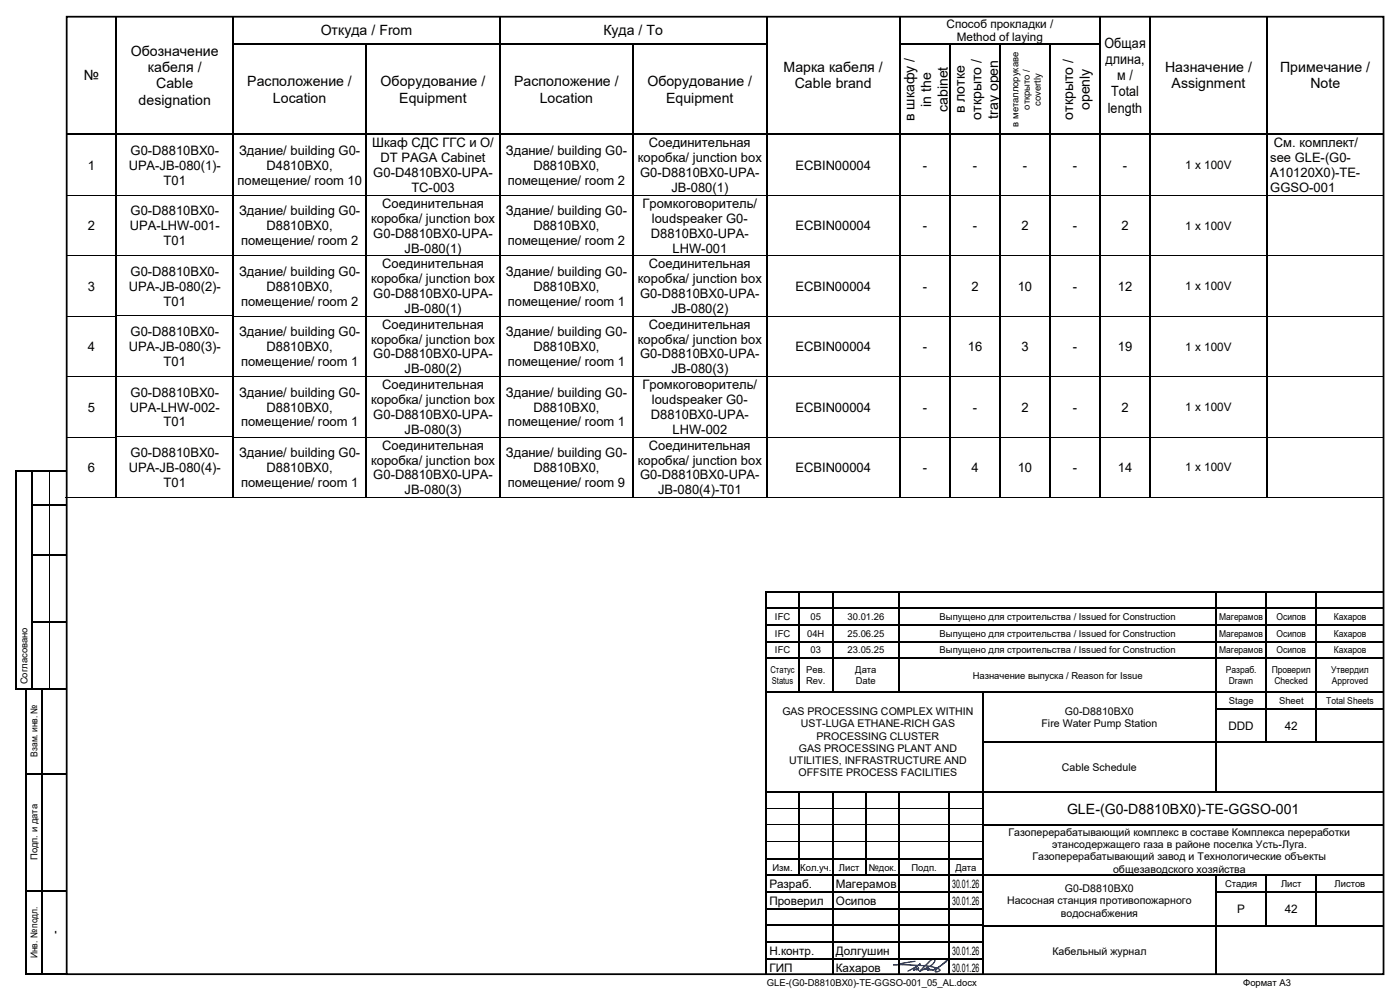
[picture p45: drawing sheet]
<svg xmlns="http://www.w3.org/2000/svg" width="420mm" height="297mm" viewBox="0 0 420 297" stroke-linecap="round" stroke-linejoin="round" font-family="sans-serif">
<defs><g id="words">
<g font-size="4.2">
<text x="96.2" y="10.5">Откуда / From</text>
<text x="181" y="10.5">Куда / To</text>
<text x="39.2" y="16.8">Обозначение</text>
<text x="331.3" y="14.3">Общая</text>
<text x="44.4" y="21.6">кабеля /</text>
<text x="235.1" y="21.6">Марка кабеля /</text>
<text x="331.6" y="19.2">длина,</text>
<text x="349.5" y="21.6">Назначение /</text>
<text x="384" y="21.6">Примечание /</text>
<text x="25.2" y="24">№</text>
<text x="46.9" y="26.5">Cable</text>
<text x="74.2" y="25.9">Расположение /</text>
<text x="114.2" y="25.9">Оборудование /</text>
<text x="154.2" y="25.9">Расположение /</text>
<text x="194.2" y="25.9">Оборудование /</text>
<text x="238.4" y="26.5">Cable brand</text>
<text x="333.3" y="28.9">Total</text>
<text x="335.1" y="24">м /</text>
<text x="351.4" y="26.5">Assignment</text>
<text x="393.1" y="26.5">Note</text>
<text x="41.6" y="31.4">designation</text>
<text x="81.9" y="30.8">Location</text>
<text x="119.8" y="30.8">Equipment</text>
<text x="161.9" y="30.8">Location</text>
<text x="199.8" y="30.8">Equipment</text>
<text x="279.3" y="32" transform="rotate(-90 279.3 32)">in the</text>
<text x="284.3" y="33.6" transform="rotate(-90 284.3 33.6)">сabinet</text>
<text x="289.4" y="34" transform="rotate(-90 289.4 34)">в лотке</text>
<text x="294.4" y="35.9" transform="rotate(-90 294.4 35.9)">открыто /</text>
<text x="299.4" y="35.6" transform="rotate(-90 299.4 35.6)">tray open</text>
<text x="321.9" y="35.9" transform="rotate(-90 321.9 35.9)">открыто /</text>
<text x="326.9" y="33" transform="rotate(-90 326.9 33)">openly</text>
<text x="332.3" y="33.8">length</text>
<text x="274.3" y="36.3" transform="rotate(-90 274.3 36.3)">в шкафу /</text>
<text x="320.1" y="243.9">GLE-(G0-D8810BX0)-TE-GGSO-001</text>
</g>
<g font-size="3.9">
<text x="39.2" y="46.4">G0-D8810BX0-</text>
<text x="71.7" y="46.4">Здание/ building G0-</text>
<text x="111.7" y="44.2">Шкаф СДС ГГС и О/</text>
<text x="151.7" y="46.4">Здание/ building G0-</text>
<text x="194.7" y="44.2">Соединительная</text>
<text x="382.1" y="44.2">См. комплект/</text>
<text x="26.4" y="50.9">1</text>
<text x="38.6" y="50.9">UPA-JB-080(1)-</text>
<text x="80" y="50.9">D4810BX0,</text>
<text x="112" y="53.1">G0-D4810BX0-UPA-</text>
<text x="114.1" y="48.6">DT PAGA Cabinet</text>
<text x="160" y="50.9">D8810BX0,</text>
<text x="191.4" y="48.6">коробка/ junction box</text>
<text x="192" y="53.1">G0-D8810BX0-UPA-</text>
<text x="238.6" y="50.9">ECBIN00004</text>
<text x="276.8" y="50.9">-</text>
<text x="291.8" y="50.9">-</text>
<text x="306.8" y="50.9">-</text>
<text x="321.8" y="50.9">-</text>
<text x="336.8" y="50.9">-</text>
<text x="381" y="48.6">see GLE-(G0-</text>
<text x="381" y="53.1">A10120X0)-TE-</text>
<text x="49.1" y="55.3">T01</text>
<text x="71.3" y="55.3">помещение/ room 10</text>
<text x="123.4" y="57.6">TC-003</text>
<text x="152.3" y="55.3">помещение/ room 2</text>
<text x="201.4" y="57.6">JB-080(1)</text>
<text x="381" y="57.6">GGSO-001</text>
<text x="39.2" y="64.6">G0-D8810BX0-</text>
<text x="71.7" y="64.6">Здание/ building G0-</text>
<text x="114.6" y="62.3">Соединительная</text>
<text x="151.7" y="64.6">Здание/ building G0-</text>
<text x="192.7" y="62.3">Громкоговоритель/</text>
<text x="26.4" y="69">2</text>
<text x="38.9" y="69">UPA-LHW-001-</text>
<text x="80" y="69">D8810BX0,</text>
<text x="111.3" y="66.8">коробка/ junction box</text>
<text x="112" y="71.3">G0-D8810BX0-UPA-</text>
<text x="160" y="69">D8810BX0,</text>
<text x="195.3" y="71.3">D8810BX0-UPA-</text>
<text x="195.6" y="66.8">loudspeaker G0-</text>
<text x="238.6" y="69">ECBIN00004</text>
<text x="276.8" y="69">-</text>
<text x="291.8" y="69">-</text>
<text x="306.4" y="69">2</text>
<text x="321.8" y="69">-</text>
<text x="336.4" y="69">2</text>
<text x="49.1" y="73.5">T01</text>
<text x="72.3" y="73.5">помещение/ room 2</text>
<text x="121.4" y="75.7">JB-080(1)</text>
<text x="152.3" y="73.5">помещение/ room 2</text>
<text x="201.7" y="75.7">LHW-001</text>
<text x="39.2" y="82.6">G0-D8810BX0-</text>
<text x="71.7" y="82.6">Здание/ building G0-</text>
<text x="114.6" y="80.4">Соединительная</text>
<text x="151.7" y="82.6">Здание/ building G0-</text>
<text x="194.7" y="80.4">Соединительная</text>
<text x="26.4" y="87.1">3</text>
<text x="38.6" y="87.1">UPA-JB-080(2)-</text>
<text x="80" y="87.1">D8810BX0,</text>
<text x="111.3" y="84.9">коробка/ junction box</text>
<text x="112" y="89.3">G0-D8810BX0-UPA-</text>
<text x="160" y="87.1">D8810BX0,</text>
<text x="191.4" y="84.9">коробка/ junction box</text>
<text x="192" y="89.3">G0-D8810BX0-UPA-</text>
<text x="238.6" y="87.1">ECBIN00004</text>
<text x="276.8" y="87.1">-</text>
<text x="291.4" y="87.1">2</text>
<text x="305.3" y="87.1">10</text>
<text x="321.8" y="87.1">-</text>
<text x="335.3" y="87.1">12</text>
<text x="49.1" y="91.6">T01</text>
<text x="72.3" y="91.6">помещение/ room 2</text>
<text x="121.4" y="93.8">JB-080(1)</text>
<text x="152.3" y="91.6">помещение/ room 1</text>
<text x="201.4" y="93.8">JB-080(2)</text>
<text x="39.2" y="100.8">G0-D8810BX0-</text>
<text x="71.7" y="100.8">Здание/ building G0-</text>
<text x="114.6" y="98.6">Соединительная</text>
<text x="151.7" y="100.8">Здание/ building G0-</text>
<text x="194.7" y="98.6">Соединительная</text>
<text x="26.4" y="105.3">4</text>
<text x="38.6" y="105.3">UPA-JB-080(3)-</text>
<text x="80" y="105.3">D8810BX0,</text>
<text x="111.3" y="103">коробка/ junction box</text>
<text x="112" y="107.5">G0-D8810BX0-UPA-</text>
<text x="160" y="105.3">D8810BX0,</text>
<text x="191.4" y="103">коробка/ junction box</text>
<text x="192" y="107.5">G0-D8810BX0-UPA-</text>
<text x="238.6" y="105.3">ECBIN00004</text>
<text x="276.8" y="105.3">-</text>
<text x="290.3" y="105.3">16</text>
<text x="306.4" y="105.3">3</text>
<text x="321.8" y="105.3">-</text>
<text x="335.3" y="105.3">19</text>
<text x="49.1" y="109.7">T01</text>
<text x="72.3" y="109.7">помещение/ room 1</text>
<text x="121.4" y="111.9">JB-080(2)</text>
<text x="152.3" y="109.7">помещение/ room 1</text>
<text x="201.4" y="111.9">JB-080(3)</text>
<text x="39.2" y="118.9">G0-D8810BX0-</text>
<text x="71.7" y="118.9">Здание/ building G0-</text>
<text x="114.6" y="116.6">Соединительная</text>
<text x="151.7" y="118.9">Здание/ building G0-</text>
<text x="192.7" y="116.6">Громкоговоритель/</text>
<text x="26.4" y="123.4">5</text>
<text x="38.9" y="123.4">UPA-LHW-002-</text>
<text x="80" y="123.4">D8810BX0,</text>
<text x="111.3" y="121.1">коробка/ junction box</text>
<text x="112" y="125.6">G0-D8810BX0-UPA-</text>
<text x="160" y="123.4">D8810BX0,</text>
<text x="195.3" y="125.6">D8810BX0-UPA-</text>
<text x="195.6" y="121.1">loudspeaker G0-</text>
<text x="238.6" y="123.4">ECBIN00004</text>
<text x="276.8" y="123.4">-</text>
<text x="291.8" y="123.4">-</text>
<text x="306.4" y="123.4">2</text>
<text x="321.8" y="123.4">-</text>
<text x="336.4" y="123.4">2</text>
<text x="49.1" y="127.8">T01</text>
<text x="72.3" y="127.8">помещение/ room 1</text>
<text x="121.4" y="130.1">JB-080(3)</text>
<text x="152.3" y="127.8">помещение/ room 1</text>
<text x="201.7" y="130.1">LHW-002</text>
<text x="39.2" y="137">G0-D8810BX0-</text>
<text x="71.7" y="137">Здание/ building G0-</text>
<text x="114.6" y="134.8">Соединительная</text>
<text x="151.7" y="137">Здание/ building G0-</text>
<text x="194.7" y="134.8">Соединительная</text>
<text x="26.4" y="141.5">6</text>
<text x="38.6" y="141.5">UPA-JB-080(4)-</text>
<text x="80" y="141.5">D8810BX0,</text>
<text x="111.3" y="139.3">коробка/ junction box</text>
<text x="112" y="143.7">G0-D8810BX0-UPA-</text>
<text x="160" y="141.5">D8810BX0,</text>
<text x="191.4" y="139.3">коробка/ junction box</text>
<text x="192" y="143.7">G0-D8810BX0-UPA-</text>
<text x="238.6" y="141.5">ECBIN00004</text>
<text x="276.8" y="141.5">-</text>
<text x="291.4" y="141.5">4</text>
<text x="305.3" y="141.5">10</text>
<text x="321.8" y="141.5">-</text>
<text x="335.3" y="141.5">14</text>
<text x="49.1" y="145.9">T01</text>
<text x="72.3" y="145.9">помещение/ room 1</text>
<text x="121.4" y="148.2">JB-080(3)</text>
<text x="152.3" y="145.9">помещение/ room 9</text>
<text x="197.4" y="148.2">JB-080(4)-T01</text>
</g>
<g font-size="3.5">
<text x="284" y="8.3">Способ прокладки /</text>
<text x="287" y="12.4">Method of laying</text>
<text x="355.6" y="50.8">1 x 100V</text>
<text x="355.6" y="68.9">1 x 100V</text>
<text x="355.6" y="87">1 x 100V</text>
<text x="355.6" y="105.1">1 x 100V</text>
<text x="355.6" y="123.2">1 x 100V</text>
<text x="355.6" y="141.3">1 x 100V</text>
<text x="368.5" y="218.8">DDD</text>
<text x="385.4" y="218.8">42</text>
<text x="230.8" y="266.2">Разраб.</text>
<text x="250.7" y="266.2">Магерамов</text>
<text x="285.6" y="266.2">30.01.26</text>
<text x="230.8" y="271.2">Проверил</text>
<text x="250.7" y="271.2">Осипов</text>
<text x="285.6" y="271.2">30.01.26</text>
<text x="371.1" y="273.7">Р</text>
<text x="385.4" y="273.7">42</text>
<text x="230.8" y="286.4">Н.контр.</text>
<text x="250.7" y="286.4">Долгушин</text>
<text x="285.6" y="286.4">30.01.26</text>
<text x="230.8" y="291.4">ГИП</text>
<text x="250.7" y="291.4">Кахаров</text>
<text x="285.6" y="291.4">30.01.26</text>
</g>
<g font-size="3.2">
<text x="234.7" y="214.4">GAS PROCESSING COMPLEX WITHIN</text>
<text x="319.4" y="214.2">G0-D8810BX0</text>
<text x="240.3" y="218.1">UST-LUGA ETHANE-RICH GAS</text>
<text x="244.9" y="221.7">PROCESSING CLUSTER</text>
<text x="312.4" y="217.8">Fire Water Pump Station</text>
<text x="239.6" y="225.3">GAS PROCESSING PLANT AND</text>
<text x="236.8" y="229">UTILITIES, INFRASTRUCTURE AND</text>
<text x="239.5" y="232.7">OFFSITE PROCESS FACILITIES</text>
<text x="318.5" y="231.1">Cable Schedule</text>
<text x="302.5" y="250.6">Газоперерабатывающий комплекс в составе Комплекса переработки</text>
<text x="309.7" y="257.9">Газоперерабатывающий завод и Технологические объекты</text>
<text x="315.6" y="254.3">этансодержащего газа в районе поселка Усть-Луга.</text>
<text x="333.9" y="261.6">общезаводского хозяйства</text>
<text x="319.4" y="267.4">G0-D8810BX0</text>
<text x="302.1" y="271.1">Насосная станция противопожарного</text>
<text x="318.2" y="274.7">водоснабжения</text>
<text x="315.7" y="286.1">Кабельный журнал</text>
</g>
<g font-size="2.8">
<text x="308.9" y="32.9" transform="rotate(-90 308.9 32.9)">открыто /</text>
<text x="312.2" y="31.7" transform="rotate(-90 312.2 31.7)">covertly</text>
<text x="305.5" y="38" transform="rotate(-90 305.5 38)">в металлорукаве</text>
<text x="232.5" y="185.9">IFC</text>
<text x="243.1" y="185.9">05</text>
<text x="254.2" y="185.9">30.01.26</text>
<text x="281.8" y="185.9">Выпущено для строительства / Issued for Construction</text>
<text x="365.7" y="185.9">Магерамов</text>
<text x="382.9" y="185.9">Осипов</text>
<text x="400.1" y="185.9">Кахаров</text>
<text x="232.5" y="190.9">IFC</text>
<text x="242.1" y="190.9">04H</text>
<text x="254.2" y="190.9">25.06.25</text>
<text x="281.8" y="190.9">Выпущено для строительства / Issued for Construction</text>
<text x="365.7" y="190.9">Магерамов</text>
<text x="382.9" y="190.9">Осипов</text>
<text x="400.1" y="190.9">Кахаров</text>
<text x="232.5" y="195.9">IFC</text>
<text x="243.1" y="195.9">03</text>
<text x="254.2" y="195.9">23.05.25</text>
<text x="281.8" y="195.9">Выпущено для строительства / Issued for Construction</text>
<text x="365.7" y="195.9">Магерамов</text>
<text x="382.9" y="195.9">Осипов</text>
<text x="400.1" y="195.9">Кахаров</text>
<text x="231.2" y="201.7">Статус</text>
<text x="241.8" y="201.7">Рев.</text>
<text x="256.6" y="201.7">Дата</text>
<text x="291.8" y="203.4">Назначение выпуска / Reason for Issue</text>
<text x="367.7" y="201.7">Разраб.</text>
<text x="381.5" y="201.7">Проверил</text>
<text x="399.3" y="201.7">Утвердил</text>
<text x="8.3" y="205.1" transform="rotate(-90 8.3 205.1)">Согласовано</text>
<text x="231.5" y="205">Status</text>
<text x="241.8" y="205">Rev.</text>
<text x="256.7" y="205">Date</text>
<text x="368.6" y="205">Drawn</text>
<text x="382.3" y="205">Checked</text>
<text x="399.5" y="205">Approved</text>
<text x="368.6" y="210.9">Stage</text>
<text x="383.7" y="210.9">Sheet</text>
<text x="397.8" y="210.9">Total Sheets</text>
<text x="11.3" y="226.9" transform="rotate(-90 11.3 226.9)">Взам. инв. №</text>
<text x="11.3" y="257.8" transform="rotate(-90 11.3 257.8)">Подп. и дата</text>
<text x="231.7" y="260.9">Изм.</text>
<text x="240.1" y="260.9">Кол.уч.</text>
<text x="251.7" y="260.9">Лист</text>
<text x="260.6" y="260.9">№док.</text>
<text x="273.4" y="260.9">Подп.</text>
<text x="286.6" y="260.9">Дата</text>
<text x="367.5" y="266">Стадия</text>
<text x="384.3" y="266">Лист</text>
<text x="400.3" y="266">Листов</text>
<text x="17.4" y="280" transform="rotate(-90 17.4 280)">-</text>
<text x="11.3" y="287.2" transform="rotate(-90 11.3 287.2)">Инв. № подл.</text>
<text x="230.1" y="295.6">GLE-(G0-D8810BX0)-TE-GGSO-001_05_AL.docx</text>
<text x="372.9" y="295.6">Формат A3</text>
</g>
</g></defs>
<path d="M272.3 291.1h.1" fill="none" stroke="#003fff" stroke-width=".3"/>
<path d="M272.3 291l.6-.2z" fill-rule="evenodd" fill="#003fff"/>
<path d="M272.3 291.1l.6-.2z" fill="none" stroke="#003fff" stroke-width=".3"/>
<path d="M272.9 290.9h.1" fill="none" stroke="#003fff" stroke-width=".3"/>
<path d="M272.8 290.8l.6-.2z" fill-rule="evenodd" fill="#003fff"/>
<path d="M272.8 290.8l.6-.2z" fill="none" stroke="#003fff" stroke-width=".3"/>
<path d="M273.4 290.6h.1" fill="none" stroke="#003fff" stroke-width=".3"/>
<path d="M273.3 290.5l.6-.2z" fill-rule="evenodd" fill="#003fff"/>
<path d="M273.3 290.5l.6-.2z" fill="none" stroke="#003fff" stroke-width=".3"/>
<path d="M273.9 290.3h.1" fill="none" stroke="#003fff" stroke-width=".3"/>
<path d="M273.8 290.2l.6-.2z" fill-rule="evenodd" fill="#003fff"/>
<path d="M273.8 290.3l.6-.3z" fill="none" stroke="#003fff" stroke-width=".3"/>
<path d="M274.4 290h.1" fill="none" stroke="#003fff" stroke-width=".3"/>
<path d="M274.3 290l.5-.3z" fill-rule="evenodd" fill="#003fff"/>
<path d="M274.3 290l.6-.3z" fill="none" stroke="#003fff" stroke-width=".3"/>
<path d="M274.8 289.7h.1" fill="none" stroke="#003fff" stroke-width=".3"/>
<path d="M274.8 289.6h.3z" fill-rule="evenodd" fill="#003fff"/>
<path d="M274.8 289.7l.3-.1z" fill="none" stroke="#003fff" stroke-width=".3"/>
<path d="M275.1 289.5h.1" fill="none" stroke="#003fff" stroke-width=".3"/>
<path d="M275 289.5l.3-.1z" fill-rule="evenodd" fill="#003fff"/>
<path d="M275.1 289.5l.2-.1z" fill="none" stroke="#003fff" stroke-width=".3"/>
<path d="M275.3 289.4h.1" fill="none" stroke="#003fff" stroke-width=".3"/>
<path d="M275.3 289.4l.3-.1z" fill-rule="evenodd" fill="#003fff"/>
<path d="M275.3 289.4l.3-.1z" fill="none" stroke="#003fff" stroke-width=".3"/>
<path d="M275.6 289.3h.1" fill="none" stroke="#003fff" stroke-width=".3"/>
<path d="M275.5 289.2h.2z" fill-rule="evenodd" fill="#003fff"/>
<path d="M275.6 289.2h.1z" fill="none" stroke="#003fff" stroke-width=".3"/>
<path d="M275.7 289.2h.1" fill="none" stroke="#003fff" stroke-width=".3"/>
<path d="M275.7 289.1h.1z" fill-rule="evenodd" fill="#003fff"/>
<path d="M275.7 289.2l.1-.1z" fill="none" stroke="#003fff" stroke-width=".3"/>
<path d="M275.8 289.1h.1" fill="none" stroke="#003fff" stroke-width=".3"/>
<path d="M275.8 289.1h.1" fill="none" stroke="#003fff" stroke-width=".3"/>
<path d="M275.9 289.1h.1" fill="none" stroke="#003fff" stroke-width=".3"/>
<path d="M275.8 289h.1" fill="none" stroke="#003fff" stroke-width=".3"/>
<path d="M275.9 289h.1" fill="none" stroke="#003fff" stroke-width=".3"/>
<path d="M275.9 289h.1" fill="none" stroke="#003fff" stroke-width=".3"/>
<path d="M275.9 289h.1" fill="none" stroke="#003fff" stroke-width=".3"/>
<path d="M275.9 289h.1" fill="none" stroke="#003fff" stroke-width=".3"/>
<path d="M275.9 289h.1" fill="none" stroke="#003fff" stroke-width=".3"/>
<path d="M275.9 289h.1" fill="none" stroke="#003fff" stroke-width=".3"/>
<path d="M275.9 289h.1" fill="none" stroke="#003fff" stroke-width=".3"/>
<path d="M275.9 289h.1" fill="none" stroke="#003fff" stroke-width=".3"/>
<path d="M275.9 289h.1" fill="none" stroke="#003fff" stroke-width=".3"/>
<path d="M275.9 289h.1" fill="none" stroke="#003fff" stroke-width=".3"/>
<path d="M275.9 289h.1" fill="none" stroke="#003fff" stroke-width=".3"/>
<path d="M275.9 289h.1" fill="none" stroke="#003fff" stroke-width=".3"/>
<path d="M275.8 289h.1" fill="none" stroke="#003fff" stroke-width=".3"/>
<path d="M275.8 289.1h.1" fill="none" stroke="#003fff" stroke-width=".3"/>
<path d="M275.7 289.1h.1" fill="none" stroke="#003fff" stroke-width=".3"/>
<path d="M275.5 289.2l.2-.1z" fill-rule="evenodd" fill="#003fff"/>
<path d="M275.6 289.2l.2-.1z" fill="none" stroke="#003fff" stroke-width=".3"/>
<path d="M275.6 289.3h.1" fill="none" stroke="#003fff" stroke-width=".3"/>
<path d="M275.6 289.3h.1" fill="none" stroke="#003fff" stroke-width=".3"/>
<path d="M275.5 289.3h.1" fill="none" stroke="#003fff" stroke-width=".3"/>
<path d="M275.5 289.3h.1" fill="none" stroke="#003fff" stroke-width=".3"/>
<path d="M275.5 289.4h.1" fill="none" stroke="#003fff" stroke-width=".3"/>
<path d="M275.3 289.4h.1z" fill-rule="evenodd" fill="#003fff"/>
<path d="M275.3 289.4h.2z" fill="none" stroke="#003fff" stroke-width=".3"/>
<path d="M275.3 289.4h.1" fill="none" stroke="#003fff" stroke-width=".3"/>
<path d="M275.1 289.6l.2-.1z" fill-rule="evenodd" fill="#003fff"/>
<path d="M275.1 289.6l.2-.1z" fill="none" stroke="#003fff" stroke-width=".3"/>
<path d="M275.1 289.6h.1" fill="none" stroke="#003fff" stroke-width=".3"/>
<path d="M274.6 289.9l.5-.3z" fill-rule="evenodd" fill="#003fff"/>
<path d="M274.7 289.9l.4-.3z" fill="none" stroke="#003fff" stroke-width=".3"/>
<path d="M274.7 289.9h.1" fill="none" stroke="#003fff" stroke-width=".3"/>
<path d="M274.4 290.1l.3-.1z" fill-rule="evenodd" fill="#003fff"/>
<path d="M274.4 290.1l.3-.1z" fill="none" stroke="#003fff" stroke-width=".3"/>
<path d="M274.4 290.1h.1" fill="none" stroke="#003fff" stroke-width=".3"/>
<path d="M274.4 290.1l-.1 .3z" fill-rule="evenodd" fill="#003fff"/>
<path d="M274.4 290.1l-.1 .3z" fill="none" stroke="#003fff" stroke-width=".3"/>
<path d="M274.3 290.3v.1" fill="none" stroke="#003fff" stroke-width=".3"/>
<path d="M274.2 290.3v.2z" fill-rule="evenodd" fill="#003fff"/>
<path d="M274.3 290.4l-.1 .1z" fill="none" stroke="#003fff" stroke-width=".3"/>
<path d="M274.2 290.5h.1" fill="none" stroke="#003fff" stroke-width=".3"/>
<path d="M274.1 290.4v.2z" fill-rule="evenodd" fill="#003fff"/>
<path d="M274.2 290.5l-.1 .1z" fill="none" stroke="#003fff" stroke-width=".3"/>
<path d="M274.1 290.6h.1" fill="none" stroke="#003fff" stroke-width=".3"/>
<path d="M274.1 290.6h.1" fill="none" stroke="#003fff" stroke-width=".3"/>
<path d="M274 290.7h.1" fill="none" stroke="#003fff" stroke-width=".3"/>
<path d="M274.1 290.7h.1" fill="none" stroke="#003fff" stroke-width=".3"/>
<path d="M274 290.7v.1" fill="none" stroke="#003fff" stroke-width=".3"/>
<path d="M274.1 290.7h.1" fill="none" stroke="#003fff" stroke-width=".3"/>
<path d="M274.1 290.8h.1" fill="none" stroke="#003fff" stroke-width=".3"/>
<path d="M274.1 290.8h.1" fill="none" stroke="#003fff" stroke-width=".3"/>
<path d="M274.1 290.8h.1" fill="none" stroke="#003fff" stroke-width=".3"/>
<path d="M274.1 290.8h.1" fill="none" stroke="#003fff" stroke-width=".3"/>
<path d="M274.1 290.8h.1" fill="none" stroke="#003fff" stroke-width=".3"/>
<path d="M274.1 290.8h.1" fill="none" stroke="#003fff" stroke-width=".3"/>
<path d="M274.2 290.9h.1" fill="none" stroke="#003fff" stroke-width=".3"/>
<path d="M274.1 290.8h.1" fill="none" stroke="#003fff" stroke-width=".3"/>
<path d="M274.2 290.8h.1" fill="none" stroke="#003fff" stroke-width=".3"/>
<path d="M274.2 290.8h.1" fill="none" stroke="#003fff" stroke-width=".3"/>
<path d="M274.3 290.8h.1" fill="none" stroke="#003fff" stroke-width=".3"/>
<path d="M274.3 290.7h.1z" fill-rule="evenodd" fill="#003fff"/>
<path d="M274.3 290.7h.2z" fill="none" stroke="#003fff" stroke-width=".3"/>
<path d="M274.4 290.6h.1" fill="none" stroke="#003fff" stroke-width=".3"/>
<path d="M274.4 290.6h.2z" fill-rule="evenodd" fill="#003fff"/>
<path d="M274.4 290.6h.2z" fill="none" stroke="#003fff" stroke-width=".3"/>
<path d="M274.6 290.6h.1" fill="none" stroke="#003fff" stroke-width=".3"/>
<path d="M274.5 290.5h.2z" fill-rule="evenodd" fill="#003fff"/>
<path d="M274.6 290.6l.1-.1z" fill="none" stroke="#003fff" stroke-width=".3"/>
<path d="M274.7 290.5h.1" fill="none" stroke="#003fff" stroke-width=".3"/>
<path d="M274.7 290.5l.2-.1z" fill-rule="evenodd" fill="#003fff"/>
<path d="M274.7 290.5l.3-.1z" fill="none" stroke="#003fff" stroke-width=".3"/>
<path d="M274.9 290.3h.1" fill="none" stroke="#003fff" stroke-width=".3"/>
<path d="M274.9 290.3h.2z" fill-rule="evenodd" fill="#003fff"/>
<path d="M274.9 290.3l.2 .1z" fill="none" stroke="#003fff" stroke-width=".3"/>
<path d="M275.1 290.3h.1" fill="none" stroke="#003fff" stroke-width=".3"/>
<path d="M275 290.3h.2z" fill-rule="evenodd" fill="#003fff"/>
<path d="M275.1 290.3h.1z" fill="none" stroke="#003fff" stroke-width=".3"/>
<path d="M275.2 290.2h.1" fill="none" stroke="#003fff" stroke-width=".3"/>
<path d="M275.2 290.2h.1z" fill-rule="evenodd" fill="#003fff"/>
<path d="M275.2 290.2l.1 .1z" fill="none" stroke="#003fff" stroke-width=".3"/>
<path d="M275.3 290.3h.1" fill="none" stroke="#003fff" stroke-width=".3"/>
<path d="M275.3 290.2h.2z" fill-rule="evenodd" fill="#003fff"/>
<path d="M275.3 290.2h.2z" fill="none" stroke="#003fff" stroke-width=".3"/>
<path d="M275.5 290.1h.1" fill="none" stroke="#003fff" stroke-width=".3"/>
<path d="M275.5 290.1h.1" fill="none" stroke="#003fff" stroke-width=".3"/>
<path d="M275.5 290.1v.1" fill="none" stroke="#003fff" stroke-width=".3"/>
<path d="M275.5 290.2h.1" fill="none" stroke="#003fff" stroke-width=".3"/>
<path d="M275.5 290.2h.1" fill="none" stroke="#003fff" stroke-width=".3"/>
<path d="M275.5 290.2h.1" fill="none" stroke="#003fff" stroke-width=".3"/>
<path d="M275.5 290.2h.1" fill="none" stroke="#003fff" stroke-width=".3"/>
<path d="M275.5 290.2h.1" fill="none" stroke="#003fff" stroke-width=".3"/>
<path d="M275.5 290.3h.1" fill="none" stroke="#003fff" stroke-width=".3"/>
<path d="M275.5 290.3h.1" fill="none" stroke="#003fff" stroke-width=".3"/>
<path d="M275.4 290.3h.1" fill="none" stroke="#003fff" stroke-width=".3"/>
<path d="M275.4 290.3h.1" fill="none" stroke="#003fff" stroke-width=".3"/>
<path d="M275.3 290.3h.1" fill="none" stroke="#003fff" stroke-width=".3"/>
<path d="M275.3 290.4h.1" fill="none" stroke="#003fff" stroke-width=".3"/>
<path d="M275.2 290.4h.1" fill="none" stroke="#003fff" stroke-width=".3"/>
<path d="M275.3 290.4h.1" fill="none" stroke="#003fff" stroke-width=".3"/>
<path d="M275.2 290.4h.1" fill="none" stroke="#003fff" stroke-width=".3"/>
<path d="M275.2 290.5h.1" fill="none" stroke="#003fff" stroke-width=".3"/>
<path d="M275.1 290.6h.1" fill="none" stroke="#003fff" stroke-width=".3"/>
<path d="M275.1 290.5l-.1 .2z" fill-rule="evenodd" fill="#003fff"/>
<path d="M275.1 290.5l-.1 .2z" fill="none" stroke="#003fff" stroke-width=".3"/>
<path d="M275 290.6v.1" fill="none" stroke="#003fff" stroke-width=".3"/>
<path d="M275 290.6l-.1 .2z" fill-rule="evenodd" fill="#003fff"/>
<path d="M275 290.7v.1z" fill="none" stroke="#003fff" stroke-width=".3"/>
<path d="M274.9 290.8h.1" fill="none" stroke="#003fff" stroke-width=".3"/>
<path d="M274.5 288.1v.1" fill="none" stroke="#003fff" stroke-width=".3"/>
<path d="M273.1 288.3l1.3-.2z" fill-rule="evenodd" fill="#003fff"/>
<path d="M273.1 288.3l1.4-.1z" fill="none" stroke="#003fff" stroke-width=".3"/>
<path d="M273.1 288.3h.1" fill="none" stroke="#003fff" stroke-width=".3"/>
<path d="M272.4 288.4h.7z" fill-rule="evenodd" fill="#003fff"/>
<path d="M272.4 288.4h.7z" fill="none" stroke="#003fff" stroke-width=".3"/>
<path d="M272.4 288.4h.1" fill="none" stroke="#003fff" stroke-width=".3"/>
<path d="M271.7 288.5h.7z" fill-rule="evenodd" fill="#003fff"/>
<path d="M271.7 288.5h.7z" fill="none" stroke="#003fff" stroke-width=".3"/>
<path d="M271.7 288.5h.1" fill="none" stroke="#003fff" stroke-width=".3"/>
<path d="M270.9 288.6h.8z" fill-rule="evenodd" fill="#003fff"/>
<path d="M271 288.7l.7-.1z" fill="none" stroke="#003fff" stroke-width=".3"/>
<path d="M271 288.7h.1" fill="none" stroke="#003fff" stroke-width=".3"/>
<path d="M270.6 288.7h.3z" fill-rule="evenodd" fill="#003fff"/>
<path d="M270.6 288.7h.4z" fill="none" stroke="#003fff" stroke-width=".3"/>
<path d="M270.6 288.7h.1" fill="none" stroke="#003fff" stroke-width=".3"/>
<path d="M270.2 288.8h.4z" fill-rule="evenodd" fill="#003fff"/>
<path d="M270.3 288.8h.3z" fill="none" stroke="#003fff" stroke-width=".3"/>
<path d="M270.3 288.8h.1" fill="none" stroke="#003fff" stroke-width=".3"/>
<path d="M269.9 288.9h.4z" fill-rule="evenodd" fill="#003fff"/>
<path d="M270 288.9h.3z" fill="none" stroke="#003fff" stroke-width=".3"/>
<path d="M270 288.9h.1" fill="none" stroke="#003fff" stroke-width=".3"/>
<path d="M269.7 289l.3-.1z" fill-rule="evenodd" fill="#003fff"/>
<path d="M269.7 289h.3z" fill="none" stroke="#003fff" stroke-width=".3"/>
<path d="M269.7 289.1h.1" fill="none" stroke="#003fff" stroke-width=".3"/>
<path d="M269.4 289.1l.3-.1z" fill-rule="evenodd" fill="#003fff"/>
<path d="M269.4 289.1h.3z" fill="none" stroke="#003fff" stroke-width=".3"/>
<path d="M269.4 289.1h.1" fill="none" stroke="#003fff" stroke-width=".3"/>
<path d="M269.2 289.1h.2z" fill-rule="evenodd" fill="#003fff"/>
<path d="M269.3 289.1h.1z" fill="none" stroke="#003fff" stroke-width=".3"/>
<path d="M269.3 289.2h.1" fill="none" stroke="#003fff" stroke-width=".3"/>
<path d="M269.1 289.1l.2 .1z" fill-rule="evenodd" fill="#003fff"/>
<path d="M269.1 289.1l.2 .1z" fill="none" stroke="#003fff" stroke-width=".3"/>
<path d="M269.1 289.2h.1" fill="none" stroke="#003fff" stroke-width=".3"/>
<path d="M268.9 289.2h.2z" fill-rule="evenodd" fill="#003fff"/>
<path d="M268.9 289.2h.2z" fill="none" stroke="#003fff" stroke-width=".3"/>
<path d="M268.9 289.2h.1" fill="none" stroke="#003fff" stroke-width=".3"/>
<path d="M268.7 289.2h.2z" fill-rule="evenodd" fill="#003fff"/>
<path d="M268.7 289.2h.2z" fill="none" stroke="#003fff" stroke-width=".3"/>
<path d="M268.7 289.3h.1" fill="none" stroke="#003fff" stroke-width=".3"/>
<path d="M268.4 289.2h.3z" fill-rule="evenodd" fill="#003fff"/>
<path d="M268.5 289.2l.2 .1z" fill="none" stroke="#003fff" stroke-width=".3"/>
<path d="M268.5 289.3h.1" fill="none" stroke="#003fff" stroke-width=".3"/>
<path d="M268.2 289.2h.2z" fill-rule="evenodd" fill="#003fff"/>
<path d="M268.2 289.2l.3 .1z" fill="none" stroke="#003fff" stroke-width=".3"/>
<path d="M268.2 289.3h.1" fill="none" stroke="#003fff" stroke-width=".3"/>
<path d="M268.2 289.3h.1" fill="none" stroke="#003fff" stroke-width=".3"/>
<path d="M268.1 289.3h.1" fill="none" stroke="#003fff" stroke-width=".3"/>
<path d="M268.1 289.3h.1" fill="none" stroke="#003fff" stroke-width=".3"/>
<path d="M268.1 289.3h.1" fill="none" stroke="#003fff" stroke-width=".3"/>
<path d="M268.1 289.3h.1" fill="none" stroke="#003fff" stroke-width=".3"/>
<path d="M268 289.2v.1" fill="none" stroke="#003fff" stroke-width=".3"/>
<path d="M268 289.2h.1" fill="none" stroke="#003fff" stroke-width=".3"/>
<path d="M268 289.2h.1" fill="none" stroke="#003fff" stroke-width=".3"/>
<path d="M268 289.2h.1" fill="none" stroke="#003fff" stroke-width=".3"/>
<path d="M268 289.2h.1" fill="none" stroke="#003fff" stroke-width=".3"/>
<path d="M268 289.2h.1" fill="none" stroke="#003fff" stroke-width=".3"/>
<path d="M268.1 289.2h.1" fill="none" stroke="#003fff" stroke-width=".3"/>
<path d="M268.1 289.2h.1" fill="none" stroke="#003fff" stroke-width=".3"/>
<path d="M268.2 289.1h.1" fill="none" stroke="#003fff" stroke-width=".3"/>
<path d="M268.2 289.1h.1" fill="none" stroke="#003fff" stroke-width=".3"/>
<path d="M268.3 289.1h.1" fill="none" stroke="#003fff" stroke-width=".3"/>
<path d="M268.3 289.1h.1" fill="none" stroke="#003fff" stroke-width=".3"/>
<path d="M268.4 289.1h.1" fill="none" stroke="#003fff" stroke-width=".3"/>
<path d="M268.3 289.1l.2 .1z" fill-rule="evenodd" fill="#003fff"/>
<path d="M268.4 289.1l.1 .1z" fill="none" stroke="#003fff" stroke-width=".3"/>
<path d="M268.5 289.1h.1" fill="none" stroke="#003fff" stroke-width=".3"/>
<path d="M268.5 289.1l.3 .1z" fill-rule="evenodd" fill="#003fff"/>
<path d="M268.5 289.1l.4 .1z" fill="none" stroke="#003fff" stroke-width=".3"/>
<path d="M268.9 289.2h.1" fill="none" stroke="#003fff" stroke-width=".3"/>
<path d="M268.8 289.1l.4 .1z" fill-rule="evenodd" fill="#003fff"/>
<path d="M268.9 289.1l.3 .1zM269.2 289.2h.1" fill="none" stroke="#003fff" stroke-width=".3"/>
<path d="M269.2 289.1l.7 .1z" fill-rule="evenodd" fill="#003fff"/>
<path d="M269.2 289.1l.7 .1zM269.9 289.1h.1" fill="none" stroke="#003fff" stroke-width=".3"/>
<path d="M269.9 289.1l.7 .1z" fill-rule="evenodd" fill="#003fff"/>
<path d="M269.9 289.1l.7 .1zM270.6 289.1h.1" fill="none" stroke="#003fff" stroke-width=".3"/>
<path d="M270.6 289.1l.7 .1z" fill-rule="evenodd" fill="#003fff"/>
<path d="M270.6 289.1l.7 .1z" fill="none" stroke="#003fff" stroke-width=".3"/>
<path d="M271.3 289.1h.1" fill="none" stroke="#003fff" stroke-width=".3"/>
<path d="M271.3 289.1l1.4 .2z" fill-rule="evenodd" fill="#003fff"/>
<path d="M271.3 289.1l1.4 .2z" fill="none" stroke="#003fff" stroke-width=".3"/>
<path d="M272.7 289.2h.1" fill="none" stroke="#003fff" stroke-width=".3"/>
<path d="M272.7 289.2l2.8 .2z" fill-rule="evenodd" fill="#003fff"/>
<path d="M272.7 289.2l2.8 .2z" fill="none" stroke="#003fff" stroke-width=".3"/>
<path d="M275.5 289.3h.1" fill="none" stroke="#003fff" stroke-width=".3"/>
<path d="M275.5 289.3l1.4 .2z" fill-rule="evenodd" fill="#003fff"/>
<path d="M275.5 289.3l1.4 .2z" fill="none" stroke="#003fff" stroke-width=".3"/>
<path d="M276.9 289.4h.1" fill="none" stroke="#003fff" stroke-width=".3"/>
<path d="M276.9 289.4l.7 .1z" fill-rule="evenodd" fill="#003fff"/>
<path d="M276.9 289.4l.7 .1z" fill="none" stroke="#003fff" stroke-width=".3"/>
<path d="M277.6 289.5h.1" fill="none" stroke="#003fff" stroke-width=".3"/>
<path d="M277.6 289.4l.7 .2z" fill-rule="evenodd" fill="#003fff"/>
<path d="M277.6 289.5l.7 .1z" fill="none" stroke="#003fff" stroke-width=".3"/>
<path d="M278.3 289.6h.1" fill="none" stroke="#003fff" stroke-width=".3"/>
<path d="M278.3 289.5l.7 .2z" fill-rule="evenodd" fill="#003fff"/>
<path d="M278.3 289.6l.7 .1z" fill="none" stroke="#003fff" stroke-width=".3"/>
<path d="M279 289.7h.1" fill="none" stroke="#003fff" stroke-width=".3"/>
<path d="M279 289.6l.7 .2z" fill-rule="evenodd" fill="#003fff"/>
<path d="M279 289.7l.7 .2z" fill="none" stroke="#003fff" stroke-width=".3"/>
<path d="M279.7 289.8h.1" fill="none" stroke="#003fff" stroke-width=".3"/>
<path d="M279.7 289.8l.3 .1z" fill-rule="evenodd" fill="#003fff"/>
<path d="M279.7 289.8l.3 .1z" fill="none" stroke="#003fff" stroke-width=".3"/>
<path d="M280.1 289.9h.1" fill="none" stroke="#003fff" stroke-width=".3"/>
<path d="M280 289.9l.4 .1z" fill-rule="evenodd" fill="#003fff"/>
<path d="M280.1 289.9l.3 .1z" fill="none" stroke="#003fff" stroke-width=".3"/>
<path d="M280.4 290h.1" fill="none" stroke="#003fff" stroke-width=".3"/>
<path d="M280.4 289.9l.6 .3z" fill-rule="evenodd" fill="#003fff"/>
<path d="M280.4 290l.6 .2z" fill="none" stroke="#003fff" stroke-width=".3"/>
<path d="M281.1 290.2h.1" fill="none" stroke="#003fff" stroke-width=".3"/>
<path d="M281 290.2l.4 .1z" fill-rule="evenodd" fill="#003fff"/>
<path d="M281.1 290.2l.3 .2z" fill="none" stroke="#003fff" stroke-width=".3"/>
<path d="M281.4 290.3h.1" fill="none" stroke="#003fff" stroke-width=".3"/>
<path d="M281.4 290.3l.1 .1z" fill-rule="evenodd" fill="#003fff"/>
<path d="M281.4 290.3l.1 .1z" fill="none" stroke="#003fff" stroke-width=".3"/>
<path d="M281.6 290.4h.1" fill="none" stroke="#003fff" stroke-width=".3"/>
<path d="M281.5 290.3l.2 .2z" fill-rule="evenodd" fill="#003fff"/>
<path d="M281.6 290.4l.1 .1z" fill="none" stroke="#003fff" stroke-width=".3"/>
<path d="M281.7 290.5h.1" fill="none" stroke="#003fff" stroke-width=".3"/>
<path d="M281.7 290.4l.1 .2z" fill-rule="evenodd" fill="#003fff"/>
<path d="M281.7 290.5l.1 .1z" fill="none" stroke="#003fff" stroke-width=".3"/>
<path d="M281.8 290.6h.1" fill="none" stroke="#003fff" stroke-width=".3"/>
<path d="M281.9 290.6h.1" fill="none" stroke="#003fff" stroke-width=".3"/>
<path d="M281.9 290.6h.1" fill="none" stroke="#003fff" stroke-width=".3"/>
<path d="M281.9 290.6h.1" fill="none" stroke="#003fff" stroke-width=".3"/>
<path d="M282 290.7h.1" fill="none" stroke="#003fff" stroke-width=".3"/>
<path d="M282 290.7h.1" fill="none" stroke="#003fff" stroke-width=".3"/>
<path d="M282 290.8h.1" fill="none" stroke="#003fff" stroke-width=".3"/>
<path d="M282 290.8h.1" fill="none" stroke="#003fff" stroke-width=".3"/>
<path d="M282 290.9h.1" fill="none" stroke="#003fff" stroke-width=".3"/>
<path d="M282 290.9h.1" fill="none" stroke="#003fff" stroke-width=".3"/>
<path d="M282 290.9h.1" fill="none" stroke="#003fff" stroke-width=".3"/>
<path d="M282 290.9h.1" fill="none" stroke="#003fff" stroke-width=".3"/>
<path d="M281.9 291h.1" fill="none" stroke="#003fff" stroke-width=".3"/>
<path d="M281.9 291h.1" fill="none" stroke="#003fff" stroke-width=".3"/>
<path d="M281.8 291h.1" fill="none" stroke="#003fff" stroke-width=".3"/>
<path d="M281.6 291h.2z" fill-rule="evenodd" fill="#003fff"/>
<path d="M281.6 291.1l.2-.1z" fill="none" stroke="#003fff" stroke-width=".3"/>
<path d="M281.7 291.1h.1" fill="none" stroke="#003fff" stroke-width=".3"/>
<path d="M281.5 291.1h.1z" fill-rule="evenodd" fill="#003fff"/>
<path d="M281.5 291.1h.2z" fill="none" stroke="#003fff" stroke-width=".3"/>
<path d="M281.5 291.2h.1" fill="none" stroke="#003fff" stroke-width=".3"/>
<path d="M281.3 291.2h.2z" fill-rule="evenodd" fill="#003fff"/>
<path d="M281.3 291.2h.2z" fill="none" stroke="#003fff" stroke-width=".3"/>
<path d="M281.3 291.3h.1" fill="none" stroke="#003fff" stroke-width=".3"/>
<path d="M281.1 291.2h.2z" fill-rule="evenodd" fill="#003fff"/>
<path d="M281.2 291.3h.1z" fill="none" stroke="#003fff" stroke-width=".3"/>
<path d="M281.2 291.3h.1" fill="none" stroke="#003fff" stroke-width=".3"/>
<path d="M281 291.3h.1z" fill-rule="evenodd" fill="#003fff"/>
<path d="M281 291.3h.2z" fill="none" stroke="#003fff" stroke-width=".3"/>
<path d="M281 291.3h.1" fill="none" stroke="#003fff" stroke-width=".3"/>
<path d="M280.8 291.3h.2z" fill-rule="evenodd" fill="#003fff"/>
<path d="M280.8 291.3h.2z" fill="none" stroke="#003fff" stroke-width=".3"/>
<path d="M280.8 291.4h.1" fill="none" stroke="#003fff" stroke-width=".3"/>
<path d="M280.8 291.4h.1" fill="none" stroke="#003fff" stroke-width=".3"/>
<path d="M280.7 291.4h.1" fill="none" stroke="#003fff" stroke-width=".3"/>
<path d="M280.7 291.4h.1" fill="none" stroke="#003fff" stroke-width=".3"/>
<path d="M280.6 291.3v.1" fill="none" stroke="#003fff" stroke-width=".3"/>
<path d="M280.6 291.3h.1" fill="none" stroke="#003fff" stroke-width=".3"/>
<path d="M280.6 291.3h.1" fill="none" stroke="#003fff" stroke-width=".3"/>
<path d="M280.6 291.3h.1" fill="none" stroke="#003fff" stroke-width=".3"/>
<path d="M280.5 291.3h.1" fill="none" stroke="#003fff" stroke-width=".3"/>
<path d="M280.5 291.3h.1" fill="none" stroke="#003fff" stroke-width=".3"/>
<path d="M280.5 291.2h.1" fill="none" stroke="#003fff" stroke-width=".3"/>
<path d="M280.5 291.2h.1" fill="none" stroke="#003fff" stroke-width=".3"/>
<path d="M280.5 291.2h.1" fill="none" stroke="#003fff" stroke-width=".3"/>
<path d="M277.4 289.4h.1" fill="none" stroke="#003fff" stroke-width=".3"/>
<path d="M277.3 289.4l-.1 .4z" fill-rule="evenodd" fill="#003fff"/>
<path d="M277.4 289.4l-.2 .4z" fill="none" stroke="#003fff" stroke-width=".3"/>
<path d="M277.2 289.8h.1" fill="none" stroke="#003fff" stroke-width=".3"/>
<path d="M277.1 289.8l-.1 .2z" fill-rule="evenodd" fill="#003fff"/>
<path d="M277.1 289.8l-.1 .2z" fill="none" stroke="#003fff" stroke-width=".3"/>
<path d="M277 290h.1" fill="none" stroke="#003fff" stroke-width=".3"/>
<path d="M277 290l-.1 .2z" fill-rule="evenodd" fill="#003fff"/>
<path d="M277 290l-.1 .2z" fill="none" stroke="#003fff" stroke-width=".3"/>
<path d="M276.9 290.2h.1" fill="none" stroke="#003fff" stroke-width=".3"/>
<path d="M276.8 290.1l-.3 .5z" fill-rule="evenodd" fill="#003fff"/>
<path d="M276.8 290.2l-.2 .4z" fill="none" stroke="#003fff" stroke-width=".3"/>
<path d="M276.5 290.5h.1" fill="none" stroke="#003fff" stroke-width=".3"/>
<path d="M276.5 290.5l-.3 .4z" fill-rule="evenodd" fill="#003fff"/>
<path d="M276.5 290.5l-.2 .5z" fill="none" stroke="#003fff" stroke-width=".3"/>
<path d="M276.3 291h.1" fill="none" stroke="#003fff" stroke-width=".3"/>
<path d="M276.3 291h.1" fill="none" stroke="#003fff" stroke-width=".3"/>
<path d="M276.2 291h.1" fill="none" stroke="#003fff" stroke-width=".3"/>
<path d="M276.2 291h.1" fill="none" stroke="#003fff" stroke-width=".3"/>
<path d="M276.1 291.1h.1" fill="none" stroke="#003fff" stroke-width=".3"/>
<path d="M276.1 291.1h.1" fill="none" stroke="#003fff" stroke-width=".3"/>
<path d="M276 291.2h.1" fill="none" stroke="#003fff" stroke-width=".3"/>
<path d="M276 291.2h.1" fill="none" stroke="#003fff" stroke-width=".3"/>
<path d="M276 291.2h.1" fill="none" stroke="#003fff" stroke-width=".3"/>
<path d="M276 291.2h.1" fill="none" stroke="#003fff" stroke-width=".3"/>
<path d="M275.9 291.2h.1" fill="none" stroke="#003fff" stroke-width=".3"/>
<path d="M275.9 291.2h.1" fill="none" stroke="#003fff" stroke-width=".3"/>
<path d="M275.9 291.2h.1" fill="none" stroke="#003fff" stroke-width=".3"/>
<path d="M275.9 291.2h.1" fill="none" stroke="#003fff" stroke-width=".3"/>
<path d="M275.9 291.1v.1" fill="none" stroke="#003fff" stroke-width=".3"/>
<path d="M275.9 291.1h.1" fill="none" stroke="#003fff" stroke-width=".3"/>
<path d="M275.9 291.1h.1" fill="none" stroke="#003fff" stroke-width=".3"/>
<path d="M275.9 291.1h.1" fill="none" stroke="#003fff" stroke-width=".3"/>
<path d="M275.9 291h.1" fill="none" stroke="#003fff" stroke-width=".3"/>
<path d="M275.9 291h.1" fill="none" stroke="#003fff" stroke-width=".3"/>
<path d="M276 291h-.1" fill="none" stroke="#003fff" stroke-width=".3"/>
<path d="M276 291h.1" fill="none" stroke="#003fff" stroke-width=".3"/>
<path d="M276 290.9h.1" fill="none" stroke="#003fff" stroke-width=".3"/>
<path d="M276 290.9h.1" fill="none" stroke="#003fff" stroke-width=".3"/>
<path d="M276.1 290.8h.1" fill="none" stroke="#003fff" stroke-width=".3"/>
<path d="M276.1 290.8h.1" fill="none" stroke="#003fff" stroke-width=".3"/>
<path d="M276.2 290.8h.1" fill="none" stroke="#003fff" stroke-width=".3"/>
<path d="M276.2 290.7h.3z" fill-rule="evenodd" fill="#003fff"/>
<path d="M276.2 290.8l.3-.1z" fill="none" stroke="#003fff" stroke-width=".3"/>
<path d="M276.5 290.7h.1" fill="none" stroke="#003fff" stroke-width=".3"/>
<path d="M276.5 290.7l.2-.1z" fill-rule="evenodd" fill="#003fff"/>
<path d="M276.5 290.7h.2z" fill="none" stroke="#003fff" stroke-width=".3"/>
<path d="M276.7 290.6h.1" fill="none" stroke="#003fff" stroke-width=".3"/>
<path d="M276.7 290.6h.2z" fill-rule="evenodd" fill="#003fff"/>
<path d="M276.7 290.6h.3z" fill="none" stroke="#003fff" stroke-width=".3"/>
<path d="M277 290.6h.1" fill="none" stroke="#003fff" stroke-width=".3"/>
<path d="M276.9 290.5h.3z" fill-rule="evenodd" fill="#003fff"/>
<path d="M276.9 290.5h.3z" fill="none" stroke="#003fff" stroke-width=".3"/>
<path d="M277.2 290.5h.1" fill="none" stroke="#003fff" stroke-width=".3"/>
<path d="M277.1 290.4l.5-.1z" fill-rule="evenodd" fill="#003fff"/>
<path d="M277.2 290.5l.4-.2z" fill="none" stroke="#003fff" stroke-width=".3"/>
<path d="M277.6 290.3h.1" fill="none" stroke="#003fff" stroke-width=".3"/>
<path d="M277.6 290.2l.4-.1z" fill-rule="evenodd" fill="#003fff"/>
<path d="M277.6 290.3l.5-.2z" fill="none" stroke="#003fff" stroke-width=".3"/>
<path d="M278.1 290.1h.1" fill="none" stroke="#003fff" stroke-width=".3"/>
<path d="M278 290l.9-.4z" fill-rule="evenodd" fill="#003fff"/>
<path d="M278 290.1l.9-.4z" fill="none" stroke="#003fff" stroke-width=".3"/>
<path d="M278.9 289.6v.1" fill="none" stroke="#003fff" stroke-width=".3"/>
<path d="M278.9 289.6l.4-.2z" fill-rule="evenodd" fill="#003fff"/>
<path d="M278.9 289.6l.4-.2z" fill="none" stroke="#003fff" stroke-width=".3"/>
<path d="M279.3 289.4h.1" fill="none" stroke="#003fff" stroke-width=".3"/>
<path d="M279.3 289.3l.2-.1z" fill-rule="evenodd" fill="#003fff"/>
<path d="M279.3 289.3h.2z" fill="none" stroke="#003fff" stroke-width=".3"/>
<path d="M279.5 289.3h.1" fill="none" stroke="#003fff" stroke-width=".3"/>
<path d="M279.5 289.2l.2-.1z" fill-rule="evenodd" fill="#003fff"/>
<path d="M279.5 289.2l.2-.1z" fill="none" stroke="#003fff" stroke-width=".3"/>
<path d="M279.7 289.1h.1" fill="none" stroke="#003fff" stroke-width=".3"/>
<path d="M279.8 288.9l-.1 .2z" fill-rule="evenodd" fill="#003fff"/>
<path d="M279.8 288.9l-.1 .2z" fill="none" stroke="#003fff" stroke-width=".3"/>
<path d="M279.9 288.9h.1" fill="none" stroke="#003fff" stroke-width=".3"/>
<path d="M280 288.7l-.1 .2z" fill-rule="evenodd" fill="#003fff"/>
<path d="M280 288.7l-.1 .2z" fill="none" stroke="#003fff" stroke-width=".3"/>
<path d="M280.1 288.7h.1" fill="none" stroke="#003fff" stroke-width=".3"/>
<path d="M280.1 288.5l-.1 .2z" fill-rule="evenodd" fill="#003fff"/>
<path d="M280.1 288.5v.2z" fill="none" stroke="#003fff" stroke-width=".3"/>
<path d="M280.2 288.5h.1" fill="none" stroke="#003fff" stroke-width=".3"/>
<path d="M280.2 288.3v.2z" fill-rule="evenodd" fill="#003fff"/>
<path d="M280.3 288.3l-.1 .2z" fill="none" stroke="#003fff" stroke-width=".3"/>
<path d="M280.3 288.3h.1" fill="none" stroke="#003fff" stroke-width=".3"/>
<path d="M280.3 288.3h.1" fill="none" stroke="#003fff" stroke-width=".3"/>
<path d="M280.4 288.2h.1" fill="none" stroke="#003fff" stroke-width=".3"/>
<path d="M280.3 288.2h.1" fill="none" stroke="#003fff" stroke-width=".3"/>
<path d="M280.4 288.1h.1" fill="none" stroke="#003fff" stroke-width=".3"/>
<path d="M280.4 288.1h.1" fill="none" stroke="#003fff" stroke-width=".3"/>
<path d="M280.5 288h.1" fill="none" stroke="#003fff" stroke-width=".3"/>
<path d="M280.4 288h.1" fill="none" stroke="#003fff" stroke-width=".3"/>
<path d="M280.5 287.9h.1" fill="none" stroke="#003fff" stroke-width=".3"/>
<path d="M280.4 287.9h.1" fill="none" stroke="#003fff" stroke-width=".3"/>
<path d="M280.5 287.7h.1" fill="none" stroke="#003fff" stroke-width=".3"/>
<path d="M280.4 287.7h.1" fill="none" stroke="#003fff" stroke-width=".3"/>
<path d="M280.5 287.7h.1" fill="none" stroke="#003fff" stroke-width=".3"/>
<path d="M280.4 287.7h.1" fill="none" stroke="#003fff" stroke-width=".3"/>
<path d="M280.4 287.6h.1" fill="none" stroke="#003fff" stroke-width=".3"/>
<path d="M280.4 287.7h.1" fill="none" stroke="#003fff" stroke-width=".3"/>
<path d="M280.4 287.6h.1" fill="none" stroke="#003fff" stroke-width=".3"/>
<path d="M280.3 287.6h.1" fill="none" stroke="#003fff" stroke-width=".3"/>
<path d="M280.3 287.5h.1" fill="none" stroke="#003fff" stroke-width=".3"/>
<path d="M280.3 287.6h.1" fill="none" stroke="#003fff" stroke-width=".3"/>
<path d="M280.3 287.5h.1" fill="none" stroke="#003fff" stroke-width=".3"/>
<path d="M280.2 287.6h.1" fill="none" stroke="#003fff" stroke-width=".3"/>
<path d="M280.2 287.5h.1" fill="none" stroke="#003fff" stroke-width=".3"/>
<path d="M280.2 287.5h.1" fill="none" stroke="#003fff" stroke-width=".3"/>
<path d="M280.1 287.5h.1" fill="none" stroke="#003fff" stroke-width=".3"/>
<path d="M280.1 287.5h.1" fill="none" stroke="#003fff" stroke-width=".3"/>
<path d="M279.9 287.5h.1" fill="none" stroke="#003fff" stroke-width=".3"/>
<path d="M279.7 287.5h.2z" fill-rule="evenodd" fill="#003fff"/>
<path d="M279.7 287.6h.3z" fill="none" stroke="#003fff" stroke-width=".3"/>
<path d="M279.7 287.6h.1" fill="none" stroke="#003fff" stroke-width=".3"/>
<path d="M279.5 287.6h.2z" fill-rule="evenodd" fill="#003fff"/>
<path d="M279.5 287.7l.2-.1z" fill="none" stroke="#003fff" stroke-width=".3"/>
<path d="M279.5 287.7h.1" fill="none" stroke="#003fff" stroke-width=".3"/>
<path d="M279.2 287.8l.3-.1z" fill-rule="evenodd" fill="#003fff"/>
<path d="M279.3 287.8l.2-.1z" fill="none" stroke="#003fff" stroke-width=".3"/>
<path d="M279.3 287.8h.1" fill="none" stroke="#003fff" stroke-width=".3"/>
<path d="M279 287.9l.3-.1z" fill-rule="evenodd" fill="#003fff"/>
<path d="M279.1 287.9l.2-.1z" fill="none" stroke="#003fff" stroke-width=".3"/>
<path d="M279.1 287.9h.1" fill="none" stroke="#003fff" stroke-width=".3"/>
<path d="M278.9 288l.2-.1z" fill-rule="evenodd" fill="#003fff"/>
<path d="M278.9 288.1l.2-.1z" fill="none" stroke="#003fff" stroke-width=".3"/>
<path d="M278.9 288.1h.1" fill="none" stroke="#003fff" stroke-width=".3"/>
<path d="M278.5 288.4l.4-.3z" fill-rule="evenodd" fill="#003fff"/>
<path d="M278.5 288.4l.4-.3z" fill="none" stroke="#003fff" stroke-width=".3"/>
<path d="M278.5 288.4h.1" fill="none" stroke="#003fff" stroke-width=".3"/>
<path d="M278.5 288.4l-.3 .4z" fill-rule="evenodd" fill="#003fff"/>
<path d="M278.5 288.4l-.3 .4z" fill="none" stroke="#003fff" stroke-width=".3"/>
<path d="M278.2 288.8h.1" fill="none" stroke="#003fff" stroke-width=".3"/>
<path d="M277.8 289.1l.4-.3z" fill-rule="evenodd" fill="#003fff"/>
<path d="M277.9 289.1l.3-.3z" fill="none" stroke="#003fff" stroke-width=".3"/>
<path d="M277.9 289.1h.1" fill="none" stroke="#003fff" stroke-width=".3"/>
<path d="M277.1 289.7l.8-.6z" fill-rule="evenodd" fill="#003fff"/>
<path d="M277.2 289.8l.7-.7z" fill="none" stroke="#003fff" stroke-width=".3"/>
<path d="M277.2 289.8h.1" fill="none" stroke="#003fff" stroke-width=".3"/>
<path d="M277.1 289.7l-.6 .8z" fill-rule="evenodd" fill="#003fff"/>
<path d="M277.2 289.8l-.6 .7z" fill="none" stroke="#003fff" stroke-width=".3"/>
<path d="M276.6 290.5h.1" fill="none" stroke="#003fff" stroke-width=".3"/>
<path d="M276.5 290.5l-.1 .2z" fill-rule="evenodd" fill="#003fff"/>
<path d="M276.5 290.5l-.1 .2z" fill="none" stroke="#003fff" stroke-width=".3"/>
<path d="M276.3 290.7h.1" fill="none" stroke="#003fff" stroke-width=".3"/>
<path d="M276.4 290.7h.1" fill="none" stroke="#003fff" stroke-width=".3"/>
<path d="M276.3 290.8h.1" fill="none" stroke="#003fff" stroke-width=".3"/>
<path d="M276.3 290.8h.1" fill="none" stroke="#003fff" stroke-width=".3"/>
<path d="M276.2 290.8h.1" fill="none" stroke="#003fff" stroke-width=".3"/>
<path d="M276.3 290.8h.1" fill="none" stroke="#003fff" stroke-width=".3"/>
<path d="M276.2 290.9h.1" fill="none" stroke="#003fff" stroke-width=".3"/>
<path d="M276.3 290.8h.1" fill="none" stroke="#003fff" stroke-width=".3"/>
<path d="M276.2 290.9h.1" fill="none" stroke="#003fff" stroke-width=".3"/>
<path d="M276.3 290.8h.1" fill="none" stroke="#003fff" stroke-width=".3"/>
<path d="M276.3 290.9h.1" fill="none" stroke="#003fff" stroke-width=".3"/>
<path d="M276.3 290.8h.1" fill="none" stroke="#003fff" stroke-width=".3"/>
<path d="M276.3 290.9h.1" fill="none" stroke="#003fff" stroke-width=".3"/>
<path d="M276.3 290.8h.1" fill="none" stroke="#003fff" stroke-width=".3"/>
<path d="M276.4 290.8v.1" fill="none" stroke="#003fff" stroke-width=".3"/>
<path d="M276.4 290.8h.1" fill="none" stroke="#003fff" stroke-width=".3"/>
<path d="M276.5 290.7v.1" fill="none" stroke="#003fff" stroke-width=".3"/>
<path d="M276.5 290.7h.1" fill="none" stroke="#003fff" stroke-width=".3"/>
<path d="M276.5 290.7h.1" fill="none" stroke="#003fff" stroke-width=".3"/>
<path d="M276.5 290.7h.1" fill="none" stroke="#003fff" stroke-width=".3"/>
<path d="M276.6 290.7h.1" fill="none" stroke="#003fff" stroke-width=".3"/>
<path d="M276.6 290.7h.1" fill="none" stroke="#003fff" stroke-width=".3"/>
<path d="M276.8 290.7h.1" fill="none" stroke="#003fff" stroke-width=".3"/>
<path d="M276.7 290.6h.5z" fill-rule="evenodd" fill="#003fff"/>
<path d="M276.8 290.7l.4-.1z" fill="none" stroke="#003fff" stroke-width=".3"/>
<path d="M277.2 290.6h.1" fill="none" stroke="#003fff" stroke-width=".3"/>
<path d="M277.2 290.5h.5z" fill-rule="evenodd" fill="#003fff"/>
<path d="M277.2 290.6h.5z" fill="none" stroke="#003fff" stroke-width=".3"/>
<path d="M277.7 290.5h.1" fill="none" stroke="#003fff" stroke-width=".3"/>
<path d="M277.7 290.5h.2z" fill-rule="evenodd" fill="#003fff"/>
<path d="M277.7 290.5h.3z" fill="none" stroke="#003fff" stroke-width=".3"/>
<path d="M278 290.5h.1" fill="none" stroke="#003fff" stroke-width=".3"/>
<path d="M277.9 290.4l.3 .1z" fill-rule="evenodd" fill="#003fff"/>
<path d="M278 290.5h.2z" fill="none" stroke="#003fff" stroke-width=".3"/>
<path d="M278.2 290.4h.1" fill="none" stroke="#003fff" stroke-width=".3"/>
<path d="M278.2 290.4l.2 .1z" fill-rule="evenodd" fill="#003fff"/>
<path d="M278.2 290.4l.2 .1z" fill="none" stroke="#003fff" stroke-width=".3"/>
<path d="M278.4 290.4h.1" fill="none" stroke="#003fff" stroke-width=".3"/>
<path d="M278.4 290.4h.1" fill="none" stroke="#003fff" stroke-width=".3"/>
<path d="M278.5 290.4h.1" fill="none" stroke="#003fff" stroke-width=".3"/>
<path d="M278.5 290.4h.2z" fill-rule="evenodd" fill="#003fff"/>
<path d="M278.5 290.4l.2 .1z" fill="none" stroke="#003fff" stroke-width=".3"/>
<path d="M278.7 290.4h.1" fill="none" stroke="#003fff" stroke-width=".3"/>
<path d="M278.7 290.4h.1" fill="none" stroke="#003fff" stroke-width=".3"/>
<path d="M278.7 290.4h.1" fill="none" stroke="#003fff" stroke-width=".3"/>
<path d="M278.7 290.4h.1" fill="none" stroke="#003fff" stroke-width=".3"/>
<path d="M278.7 290.4h.1" fill="none" stroke="#003fff" stroke-width=".3"/>
<path d="M278.8 290.4h.1" fill="none" stroke="#003fff" stroke-width=".3"/>
<path d="M278.8 290.4h.1" fill="none" stroke="#003fff" stroke-width=".3"/>
<path d="M278.8 290.5h.1" fill="none" stroke="#003fff" stroke-width=".3"/>
<path d="M278.7 290.5h.1" fill="none" stroke="#003fff" stroke-width=".3"/>
<path d="M278.7 290.5h.1" fill="none" stroke="#003fff" stroke-width=".3"/>
<path d="M278.7 290.5h.1" fill="none" stroke="#003fff" stroke-width=".3"/>
<path d="M278.7 290.5h.1" fill="none" stroke="#003fff" stroke-width=".3"/>
<path d="M278.6 290.6h.1" fill="none" stroke="#003fff" stroke-width=".3"/>
<path d="M278.6 290.6h.1" fill="none" stroke="#003fff" stroke-width=".3"/>
<path d="M278.5 290.6h.1" fill="none" stroke="#003fff" stroke-width=".3"/>
<path d="M278.5 290.6h.1" fill="none" stroke="#003fff" stroke-width=".3"/>
<path d="M278.4 290.5h.1" fill="none" stroke="#003fff" stroke-width=".3"/>
<path d="M278.5 290.6h.1" fill="none" stroke="#003fff" stroke-width=".3"/>
<path d="M278.3 290.6h.1" fill="none" stroke="#003fff" stroke-width=".3"/>
<path d="M278.4 290.7h.1" fill="none" stroke="#003fff" stroke-width=".3"/>
<path d="M278.3 290.6h.1" fill="none" stroke="#003fff" stroke-width=".3"/>
<path d="M278.3 290.7h.1" fill="none" stroke="#003fff" stroke-width=".3"/>
<path d="M278.2 290.7h.1" fill="none" stroke="#003fff" stroke-width=".3"/>
<path d="M278.3 290.7h.1" fill="none" stroke="#003fff" stroke-width=".3"/>
<path d="M278.2 290.7h.1" fill="none" stroke="#003fff" stroke-width=".3"/>
<path d="M278.2 290.7h.1" fill="none" stroke="#003fff" stroke-width=".3"/>
<path d="M278.2 290.7h.1" fill="none" stroke="#003fff" stroke-width=".3"/>
<path d="M278.2 290.7h.1" fill="none" stroke="#003fff" stroke-width=".3"/>
<path d="M278.2 290.8h.1" fill="none" stroke="#003fff" stroke-width=".3"/>
<path d="M278.2 290.7h.1" fill="none" stroke="#003fff" stroke-width=".3"/>
<path d="M278.2 290.8h.1" fill="none" stroke="#003fff" stroke-width=".3"/>
<path d="M278.2 290.7h.1" fill="none" stroke="#003fff" stroke-width=".3"/>
<path d="M278.3 290.8h.1" fill="none" stroke="#003fff" stroke-width=".3"/>
<path d="M278.3 290.7h.1" fill="none" stroke="#003fff" stroke-width=".3"/>
<path d="M278.4 290.8h.1" fill="none" stroke="#003fff" stroke-width=".3"/>
<path d="M278.4 290.8h.1" fill="none" stroke="#003fff" stroke-width=".3"/>
<path d="M278.4 290.8h.1" fill="none" stroke="#003fff" stroke-width=".3"/>
<path d="M278.4 290.8h.1" fill="none" stroke="#003fff" stroke-width=".3"/>
<path d="M278.5 290.8h.1" fill="none" stroke="#003fff" stroke-width=".3"/>
<path d="M278.5 290.8h.1" fill="none" stroke="#003fff" stroke-width=".3"/>
<path d="M278.6 290.8h.1" fill="none" stroke="#003fff" stroke-width=".3"/>
<path d="M278.6 290.7h.1" fill="none" stroke="#003fff" stroke-width=".3"/>
<path d="M278.7 290.7h.1" fill="none" stroke="#003fff" stroke-width=".3"/>
<path d="M278.7 290.7h.1" fill="none" stroke="#003fff" stroke-width=".3"/>
<path d="M278.8 290.7h.1" fill="none" stroke="#003fff" stroke-width=".3"/>
<path d="M278.8 290.7h.1" fill="none" stroke="#003fff" stroke-width=".3"/>
<path d="M278.9 290.6h.1" fill="none" stroke="#003fff" stroke-width=".3"/>
<path d="M278.9 290.6h.1" fill="none" stroke="#003fff" stroke-width=".3"/>
<path d="M278.9 290.6h.1" fill="none" stroke="#003fff" stroke-width=".3"/>
<path d="M278.9 290.6h.2z" fill-rule="evenodd" fill="#003fff"/>
<path d="M278.9 290.6h.2z" fill="none" stroke="#003fff" stroke-width=".3"/>
<path d="M279.1 290.6h.1" fill="none" stroke="#003fff" stroke-width=".3"/>
<path d="M279.1 290.6h.1" fill="none" stroke="#003fff" stroke-width=".3"/>
<path d="M279.2 290.5h.1" fill="none" stroke="#003fff" stroke-width=".3"/>
<path d="M279.2 290.5h.1" fill="none" stroke="#003fff" stroke-width=".3"/>
<path d="M279.3 290.5h.1" fill="none" stroke="#003fff" stroke-width=".3"/>
<path d="M279.3 290.5h.1" fill="none" stroke="#003fff" stroke-width=".3"/>
<path d="M279.3 290.5v.1" fill="none" stroke="#003fff" stroke-width=".3"/>
<path d="M279.3 290.6h.1" fill="none" stroke="#003fff" stroke-width=".3"/>
<path d="M279.3 290.6h.1" fill="none" stroke="#003fff" stroke-width=".3"/>
<path d="M279.3 290.6h.1" fill="none" stroke="#003fff" stroke-width=".3"/>
<path d="M279.3 290.6h.1" fill="none" stroke="#003fff" stroke-width=".3"/>
<path d="M279.3 290.6h.1" fill="none" stroke="#003fff" stroke-width=".3"/>
<path d="M279.3 290.6h.1" fill="none" stroke="#003fff" stroke-width=".3"/>
<path d="M279.1 290.7l.2-.1z" fill-rule="evenodd" fill="#003fff"/>
<path d="M279.2 290.7l.1-.1z" fill="none" stroke="#003fff" stroke-width=".3"/>
<path d="M279.2 290.7h.1" fill="none" stroke="#003fff" stroke-width=".3"/>
<path d="M279.2 290.7h.1" fill="none" stroke="#003fff" stroke-width=".3"/>
<path d="M279.1 290.7h.1" fill="none" stroke="#003fff" stroke-width=".3"/>
<path d="M279.2 290.7h.1" fill="none" stroke="#003fff" stroke-width=".3"/>
<path d="M279.1 290.7l.1 .1" fill="none" stroke="#003fff" stroke-width=".3"/>
<path d="M279.2 290.7h.1" fill="none" stroke="#003fff" stroke-width=".3"/>
<path d="M279.2 290.8h.1" fill="none" stroke="#003fff" stroke-width=".3"/>
<path d="M279.2 290.7h.1" fill="none" stroke="#003fff" stroke-width=".3"/>
<path d="M279.2 290.8h.1" fill="none" stroke="#003fff" stroke-width=".3"/>
<path d="M279.2 290.7h.2z" fill-rule="evenodd" fill="#003fff"/>
<path d="M279.2 290.7l.2 .1z" fill="none" stroke="#003fff" stroke-width=".3"/>
<path d="M279.4 290.8h.1" fill="none" stroke="#003fff" stroke-width=".3"/>
<path d="M279.4 290.7h.1" fill="none" stroke="#003fff" stroke-width=".3"/>
<path d="M279.4 290.7h.1" fill="none" stroke="#003fff" stroke-width=".3"/>
<path d="M279.4 290.7h.1" fill="none" stroke="#003fff" stroke-width=".3"/>
<path d="M279.5 290.7h.1" fill="none" stroke="#003fff" stroke-width=".3"/>
<path d="M279.5 290.7h.1" fill="none" stroke="#003fff" stroke-width=".3"/>
<path d="M279.6 290.6h.1" fill="none" stroke="#003fff" stroke-width=".3"/>
<path d="M279.6 290.6h.1" fill="none" stroke="#003fff" stroke-width=".3"/>
<path d="M279.7 290.6h.1" fill="none" stroke="#003fff" stroke-width=".3"/>
<path d="M279.7 290.6h.2z" fill-rule="evenodd" fill="#003fff"/>
<path d="M279.7 290.6l.2 .1z" fill="none" stroke="#003fff" stroke-width=".3"/>
<path d="M279.9 290.6h.1" fill="none" stroke="#003fff" stroke-width=".3"/>
<path d="M279.9 290.6h.1" fill="none" stroke="#003fff" stroke-width=".3"/>
<path d="M280 290.6h.1" fill="none" stroke="#003fff" stroke-width=".3"/>
<path d="M280 290.6h.1" fill="none" stroke="#003fff" stroke-width=".3"/>
<path d="M280 290.6h.1" fill="none" stroke="#003fff" stroke-width=".3"/>
<path d="M280.1 290.6h.1" fill="none" stroke="#003fff" stroke-width=".3"/>
<path d="M280.1 290.6h.1" fill="none" stroke="#003fff" stroke-width=".3"/>
<path d="M280.1 290.6h.1" fill="none" stroke="#003fff" stroke-width=".3"/>
<path d="M280.1 290.6l.1 .1" fill="none" stroke="#003fff" stroke-width=".3"/>
<path d="M280.2 290.7h.1" fill="none" stroke="#003fff" stroke-width=".3"/>
<path d="M280.2 290.7h.1" fill="none" stroke="#003fff" stroke-width=".3"/>
<path d="M280.2 290.7h.1" fill="none" stroke="#003fff" stroke-width=".3"/>
<path d="M280.2 290.7h-.1" fill="none" stroke="#003fff" stroke-width=".3"/>
<path d="M280.1 290.7h.1" fill="none" stroke="#003fff" stroke-width=".3"/>
<path d="M280.1 290.7v.1" fill="none" stroke="#003fff" stroke-width=".3"/>
<path d="M280.1 290.8h.1" fill="none" stroke="#003fff" stroke-width=".3"/>
<path d="M280.1 290.8h-.1" fill="none" stroke="#003fff" stroke-width=".3"/>
<path d="M280 290.8h.1" fill="none" stroke="#003fff" stroke-width=".3"/>
<path d="M280 290.8h.1" fill="none" stroke="#003fff" stroke-width=".3"/>
<path d="M280 290.8h.1" fill="none" stroke="#003fff" stroke-width=".3"/>
<path d="M279.9 290.8h.1" fill="none" stroke="#003fff" stroke-width=".3"/>
<path d="M279.9 290.8h.1" fill="none" stroke="#003fff" stroke-width=".3"/>
<path d="M279.8 290.8h.1" fill="none" stroke="#003fff" stroke-width=".3"/>
<path d="M279.8 290.8h.1" fill="none" stroke="#003fff" stroke-width=".3"/>
<path d="M279.8 290.8h.1" fill="none" stroke="#003fff" stroke-width=".3"/>
<path d="M279.8 290.8h.1" fill="none" stroke="#003fff" stroke-width=".3"/>
<path d="M279.8 290.7v.1" fill="none" stroke="#003fff" stroke-width=".3"/>
<path d="M279.8 290.7h.1" fill="none" stroke="#003fff" stroke-width=".3"/>
<path d="M279.9 290.7h.1" fill="none" stroke="#003fff" stroke-width=".3"/>
<path d="M279.9 290.7h.1" fill="none" stroke="#003fff" stroke-width=".3"/>
<path d="M280 290.7h.1" fill="none" stroke="#003fff" stroke-width=".3"/>
<path d="M280 290.7h.1" fill="none" stroke="#003fff" stroke-width=".3"/>
<path d="M280 290.7h.1" fill="none" stroke="#003fff" stroke-width=".3"/>
<path d="M280 290.7h.1" fill="none" stroke="#003fff" stroke-width=".3"/>
<path d="M280.1 290.7h.1" fill="none" stroke="#003fff" stroke-width=".3"/>
<path d="M280.1 290.6h.1" fill="none" stroke="#003fff" stroke-width=".3"/>
<path d="M280.3 290.6h-.1" fill="none" stroke="#003fff" stroke-width=".3"/>
<path d="M280.2 290.6h.1" fill="none" stroke="#003fff" stroke-width=".3"/>
<path d="M280.4 290.6h.1" fill="none" stroke="#003fff" stroke-width=".3"/>
<path d="M280.3 290.5h.3z" fill-rule="evenodd" fill="#003fff"/>
<path d="M280.3 290.5h.3z" fill="none" stroke="#003fff" stroke-width=".3"/>
<path d="M280.6 290.5h.1" fill="none" stroke="#003fff" stroke-width=".3"/>
<path d="M280.5 290.4h.1" fill="none" stroke="#003fff" stroke-width=".3"/>
<path d="M280.6 290.4h.1" fill="none" stroke="#003fff" stroke-width=".3"/>
<path d="M280.6 290.4h.1" fill="none" stroke="#003fff" stroke-width=".3"/>
<path d="M280.7 290.4h.1" fill="none" stroke="#003fff" stroke-width=".3"/>
<path d="M280.6 290.4h.1" fill="none" stroke="#003fff" stroke-width=".3"/>
<path d="M280.7 290.3h.1" fill="none" stroke="#003fff" stroke-width=".3"/>
<path d="M280.7 290.3h.1" fill="none" stroke="#003fff" stroke-width=".3"/>
<path d="M280.7 290.3h.1" fill="none" stroke="#003fff" stroke-width=".3"/>
<path d="M280.7 290.3h.1" fill="none" stroke="#003fff" stroke-width=".3"/>
<path d="M280.7 290.2v.1" fill="none" stroke="#003fff" stroke-width=".3"/>
<path d="M280.7 290.3h.1" fill="none" stroke="#003fff" stroke-width=".3"/>
<path d="M280.6 290.2h.1" fill="none" stroke="#003fff" stroke-width=".3"/>
<path d="M280.6 290.3h.1" fill="none" stroke="#003fff" stroke-width=".3"/>
<path d="M280.6 290.2v.1" fill="none" stroke="#003fff" stroke-width=".3"/>
<path d="M280.6 290.3h.1" fill="none" stroke="#003fff" stroke-width=".3"/>
<path d="M280.5 290.3h.1" fill="none" stroke="#003fff" stroke-width=".3"/>
<path d="M280.5 290.3h.1" fill="none" stroke="#003fff" stroke-width=".3"/>
<path d="M280.4 290.3h.1" fill="none" stroke="#003fff" stroke-width=".3"/>
<path d="M280.5 290.4h.1" fill="none" stroke="#003fff" stroke-width=".3"/>
<path d="M280.4 290.4h.1" fill="none" stroke="#003fff" stroke-width=".3"/>
<path d="M280.4 290.4h.1" fill="none" stroke="#003fff" stroke-width=".3"/>
<path d="M280.3 290.4h.1" fill="none" stroke="#003fff" stroke-width=".3"/>
<path d="M280.4 290.5h.1" fill="none" stroke="#003fff" stroke-width=".3"/>
<path d="M280.3 290.5h.1" fill="none" stroke="#003fff" stroke-width=".3"/>
<path d="M280.4 290.5h.1" fill="none" stroke="#003fff" stroke-width=".3"/>
<path d="M280.3 290.5h.1" fill="none" stroke="#003fff" stroke-width=".3"/>
<path d="M280.4 290.5h.1" fill="none" stroke="#003fff" stroke-width=".3"/>
<path d="M280.3 290.5h.1" fill="none" stroke="#003fff" stroke-width=".3"/>
<path d="M280.3 290.5h.1" fill="none" stroke="#003fff" stroke-width=".3"/>
<path d="M280.4 290.5h.1" fill="none" stroke="#003fff" stroke-width=".3"/>
<path d="M280.4 290.5h.1" fill="none" stroke="#003fff" stroke-width=".3"/>
<path d="M280.5 290.5h-.1" fill="none" stroke="#003fff" stroke-width=".3"/>
<path d="M280.4 290.4h.2z" fill-rule="evenodd" fill="#003fff"/>
<path d="M280.4 290.5l.2-.1z" fill="none" stroke="#003fff" stroke-width=".3"/>
<path d="M280.6 290.4h.1" fill="none" stroke="#003fff" stroke-width=".3"/>
<path d="M280.6 290.4h.1" fill="none" stroke="#003fff" stroke-width=".3"/>
<path d="M280.6 290.3h.1" fill="none" stroke="#003fff" stroke-width=".3"/>
<path d="M280.6 290.3h.1" fill="none" stroke="#003fff" stroke-width=".3"/>
<path d="M280.7 290.3h.1" fill="none" stroke="#003fff" stroke-width=".3"/>
<path d="M280.7 290.3h.1" fill="none" stroke="#003fff" stroke-width=".3"/>
<path d="M280.8 290.3h.1" fill="none" stroke="#003fff" stroke-width=".3"/>
<path d="M280.8 290.2h.2z" fill-rule="evenodd" fill="#003fff"/>
<path d="M280.8 290.3l.2-.1z" fill="none" stroke="#003fff" stroke-width=".3"/>
<path d="M281 290.2h.1" fill="none" stroke="#003fff" stroke-width=".3"/>
<path d="M281 290.1h.2z" fill-rule="evenodd" fill="#003fff"/>
<path d="M281 290.2l.2-.1z" fill="none" stroke="#003fff" stroke-width=".3"/>
<path d="M281.2 290.1h.1" fill="none" stroke="#003fff" stroke-width=".3"/>
<path d="M281.2 290l.5-.2z" fill-rule="evenodd" fill="#003fff"/>
<path d="M281.2 290l.5-.1z" fill="none" stroke="#003fff" stroke-width=".3"/>
<path d="M281.7 289.9h.1" fill="none" stroke="#003fff" stroke-width=".3"/>
<path d="M281.6 289.8l.5-.2z" fill-rule="evenodd" fill="#003fff"/>
<path d="M281.6 289.8l.5-.2z" fill="none" stroke="#003fff" stroke-width=".3"/>
<path d="M282.1 289.6h.1" fill="none" stroke="#003fff" stroke-width=".3"/>
<path d="M282 289.5l.8-.5z" fill-rule="evenodd" fill="#003fff"/>
<path d="M282 289.5l.9-.5z" fill="none" stroke="#003fff" stroke-width=".3"/>
<path d="M282.9 289h.1" fill="none" stroke="#003fff" stroke-width=".3"/>
<path d="M282.8 288.9l.4-.2z" fill-rule="evenodd" fill="#003fff"/>
<path d="M282.8 289l.4-.3z" fill="none" stroke="#003fff" stroke-width=".3"/>
<path d="M283.2 288.7h.1" fill="none" stroke="#003fff" stroke-width=".3"/>
<path d="M283.2 288.6l.4-.2z" fill-rule="evenodd" fill="#003fff"/>
<path d="M283.2 288.7l.4-.3z" fill="none" stroke="#003fff" stroke-width=".3"/>
<path d="M283.6 288.4h.1" fill="none" stroke="#003fff" stroke-width=".3"/>
<path d="M283.5 288.3l.4-.2z" fill-rule="evenodd" fill="#003fff"/>
<path d="M283.6 288.3l.4-.2z" fill="none" stroke="#003fff" stroke-width=".3"/>
<path d="M284 288.1h.1" fill="none" stroke="#003fff" stroke-width=".3"/>
<path d="M283.9 288h.1" fill="none" stroke="#003fff" stroke-width=".3"/>
<path d="M284.1 288h.1" fill="none" stroke="#003fff" stroke-width=".3"/>
<path d="M284 287.9h.1" fill="none" stroke="#003fff" stroke-width=".3"/>
<path d="M284.1 287.9h.1" fill="none" stroke="#003fff" stroke-width=".3"/>
<path d="M284.1 287.9h.1" fill="none" stroke="#003fff" stroke-width=".3"/>
<path d="M284.2 287.8h.1" fill="none" stroke="#003fff" stroke-width=".3"/>
<path d="M284.1 287.8h.1" fill="none" stroke="#003fff" stroke-width=".3"/>
<path d="M284.2 287.8h.1" fill="none" stroke="#003fff" stroke-width=".3"/>
<path d="M284.1 287.8h.1" fill="none" stroke="#003fff" stroke-width=".3"/>
<path d="M284.2 287.8h.1" fill="none" stroke="#003fff" stroke-width=".3"/>
<path d="M284.1 287.8h.1" fill="none" stroke="#003fff" stroke-width=".3"/>
<path d="M284.2 287.7h.1" fill="none" stroke="#003fff" stroke-width=".3"/>
<path d="M284.2 287.8h.1" fill="none" stroke="#003fff" stroke-width=".3"/>
<path d="M284.1 287.7h.1" fill="none" stroke="#003fff" stroke-width=".3"/>
<path d="M284.2 287.8h.1" fill="none" stroke="#003fff" stroke-width=".3"/>
<path d="M284.1 287.7h.1" fill="none" stroke="#003fff" stroke-width=".3"/>
<path d="M284.1 287.8h.1" fill="none" stroke="#003fff" stroke-width=".3"/>
<path d="M284.1 287.8h.1" fill="none" stroke="#003fff" stroke-width=".3"/>
<path d="M284.1 287.8h.1" fill="none" stroke="#003fff" stroke-width=".3"/>
<path d="M284 287.8h.1" fill="none" stroke="#003fff" stroke-width=".3"/>
<path d="M283.9 287.9l.1-.1z" fill-rule="evenodd" fill="#003fff"/>
<path d="M283.9 287.9h.2z" fill="none" stroke="#003fff" stroke-width=".3"/>
<path d="M283.9 287.9h.1" fill="none" stroke="#003fff" stroke-width=".3"/>
<path d="M283.7 288l.2-.1z" fill-rule="evenodd" fill="#003fff"/>
<path d="M283.8 288h.1z" fill="none" stroke="#003fff" stroke-width=".3"/>
<path d="M283.8 288h.1" fill="none" stroke="#003fff" stroke-width=".3"/>
<path d="M283.5 288.3l.3-.2z" fill-rule="evenodd" fill="#003fff"/>
<path d="M283.5 288.3l.3-.2z" fill="none" stroke="#003fff" stroke-width=".3"/>
<path d="M283.5 288.4h.1" fill="none" stroke="#003fff" stroke-width=".3"/>
<path d="M283.3 288.4l.2-.1z" fill-rule="evenodd" fill="#003fff"/>
<path d="M283.4 288.4h.1z" fill="none" stroke="#003fff" stroke-width=".3"/>
<path d="M283.4 288.5h.1" fill="none" stroke="#003fff" stroke-width=".3"/>
<path d="M283.2 288.5h.2z" fill-rule="evenodd" fill="#003fff"/>
<path d="M283.3 288.5h.1z" fill="none" stroke="#003fff" stroke-width=".3"/>
<path d="M283.3 288.6h.1" fill="none" stroke="#003fff" stroke-width=".3"/>
<path d="M283.3 288.6h.1" fill="none" stroke="#003fff" stroke-width=".3"/>
<path d="M283.2 288.7h.1" fill="none" stroke="#003fff" stroke-width=".3"/>
<path d="M283.2 288.7h.1" fill="none" stroke="#003fff" stroke-width=".3"/>
<path d="M283.1 288.7h.1" fill="none" stroke="#003fff" stroke-width=".3"/>
<path d="M282.9 288.8l.2-.1z" fill-rule="evenodd" fill="#003fff"/>
<path d="M282.9 288.8l.2-.1z" fill="none" stroke="#003fff" stroke-width=".3"/>
<path d="M283 288.9h.1" fill="none" stroke="#003fff" stroke-width=".3"/>
<path d="M282.7 288.9l.2-.1z" fill-rule="evenodd" fill="#003fff"/>
<path d="M282.7 289l.3-.1z" fill="none" stroke="#003fff" stroke-width=".3"/>
<path d="M282.7 289h.1" fill="none" stroke="#003fff" stroke-width=".3"/>
<path d="M282.5 289.1l.3-.1z" fill-rule="evenodd" fill="#003fff"/>
<path d="M282.5 289.1l.3-.1z" fill="none" stroke="#003fff" stroke-width=".3"/>
<path d="M282.6 289.2h.1" fill="none" stroke="#003fff" stroke-width=".3"/>
<path d="M282.1 289.4l.5-.3z" fill-rule="evenodd" fill="#003fff"/>
<path d="M282.2 289.4l.4-.2z" fill="none" stroke="#003fff" stroke-width=".3"/>
<path d="M282.2 289.4h.1" fill="none" stroke="#003fff" stroke-width=".3"/>
<path d="M281.8 289.7l.4-.3z" fill-rule="evenodd" fill="#003fff"/>
<path d="M281.8 289.7l.4-.2z" fill="none" stroke="#003fff" stroke-width=".3"/>
<path d="M281.8 289.8h.1" fill="none" stroke="#003fff" stroke-width=".3"/>
<path d="M281.4 290l.4-.3z" fill-rule="evenodd" fill="#003fff"/>
<path d="M281.4 290l.4-.2z" fill="none" stroke="#003fff" stroke-width=".3"/>
<path d="M281.4 290h.1" fill="none" stroke="#003fff" stroke-width=".3"/>
<path d="M281.2 290.1l.2-.1z" fill-rule="evenodd" fill="#003fff"/>
<path d="M281.2 290.2l.2-.1z" fill="none" stroke="#003fff" stroke-width=".3"/>
<path d="M281.2 290.2h.1" fill="none" stroke="#003fff" stroke-width=".3"/>
<path d="M281.2 290.1l-.1 .3z" fill-rule="evenodd" fill="#003fff"/>
<path d="M281.2 290.2l-.1 .2z" fill="none" stroke="#003fff" stroke-width=".3"/>
<path d="M281 290.3v.1" fill="none" stroke="#003fff" stroke-width=".3"/>
<path d="M281 290.3l-.2 .4z" fill-rule="evenodd" fill="#003fff"/>
<path d="M281 290.4l-.2 .4z" fill="none" stroke="#003fff" stroke-width=".3"/>
<path d="M280.7 290.7h.1" fill="none" stroke="#003fff" stroke-width=".3"/>
<path d="M280.7 290.7l-.1 .2z" fill-rule="evenodd" fill="#003fff"/>
<path d="M280.7 290.7v.3z" fill="none" stroke="#003fff" stroke-width=".3"/>
<path d="M280.6 290.9h.1" fill="none" stroke="#003fff" stroke-width=".3"/>
<path d="M280.7 291h.1" fill="none" stroke="#003fff" stroke-width=".3"/>
<path d="M280.5 291h.1" fill="none" stroke="#003fff" stroke-width=".3"/>
<path d="M280.6 291.1h.1" fill="none" stroke="#003fff" stroke-width=".3"/>
<path d="M280.5 291.2h.1" fill="none" stroke="#003fff" stroke-width=".3"/>
<path d="M275.5 290.8h.1" fill="none" stroke="#003fff" stroke-width=".3"/>
<path d="M275.6 290.8h.1" fill="none" stroke="#003fff" stroke-width=".3"/>
<path d="M275.5 290.8h.1" fill="none" stroke="#003fff" stroke-width=".3"/>
<path d="M275.6 290.8h.1" fill="none" stroke="#003fff" stroke-width=".3"/>
<path d="M275.5 290.8h.1" fill="none" stroke="#003fff" stroke-width=".3"/>
<path d="M275.6 290.7v.1" fill="none" stroke="#003fff" stroke-width=".3"/>
<path d="M275.5 290.8h.1" fill="none" stroke="#003fff" stroke-width=".3"/>
<path d="M275.5 290.7h.1" fill="none" stroke="#003fff" stroke-width=".3"/>
<path d="M275.5 290.8h.1" fill="none" stroke="#003fff" stroke-width=".3"/>
<path d="M275.5 290.7h.1" fill="none" stroke="#003fff" stroke-width=".3"/>
<path d="M275.5 290.8h.1" fill="none" stroke="#003fff" stroke-width=".3"/>
<path d="M275.5 290.7h.1" fill="none" stroke="#003fff" stroke-width=".3"/>
<path d="M275.5 290.8h.1" fill="none" stroke="#003fff" stroke-width=".3"/>
<path d="M275.5 290.8h.1" fill="none" stroke="#003fff" stroke-width=".3"/>
<path d="M275.5 290.8h.1" fill="none" stroke="#003fff" stroke-width=".3"/>
<path d="M275.4 290.8h.1" fill="none" stroke="#003fff" stroke-width=".3"/>
<path d="M275.5 290.8h.1" fill="none" stroke="#003fff" stroke-width=".3"/>
<path d="M275.4 290.8h.1" fill="none" stroke="#003fff" stroke-width=".3"/>
<path d="M275.5 290.8h.1" fill="none" stroke="#003fff" stroke-width=".3"/>
<path d="M275.4 290.8h.1" fill="none" stroke="#003fff" stroke-width=".3"/>
<path d="M275.5 290.8h.1" fill="none" stroke="#003fff" stroke-width=".3"/>
<path d="M275.5 290.9h.1" fill="none" stroke="#003fff" stroke-width=".3"/>
<path d="M275.5 290.8h.1" fill="none" stroke="#003fff" stroke-width=".3"/>
<path d="M275.5 290.9h.1" fill="none" stroke="#003fff" stroke-width=".3"/>
<path d="M275.5 290.8h.1" fill="none" stroke="#003fff" stroke-width=".3"/>
<path d="M275.5 290.9h.1" fill="none" stroke="#003fff" stroke-width=".3"/>
<path d="M275.5 290.8h.1" fill="none" stroke="#003fff" stroke-width=".3"/>
<path d="M275.5 290.9h.1" fill="none" stroke="#003fff" stroke-width=".3"/>
<path d="M275.5 290.8h.1" fill="none" stroke="#003fff" stroke-width=".3"/>
<path d="M275.6 290.9h.1" fill="none" stroke="#003fff" stroke-width=".3"/>
<path d="M275.5 290.8h.1" fill="none" stroke="#003fff" stroke-width=".3"/>
<path d="M275.6 290.9h.1" fill="none" stroke="#003fff" stroke-width=".3"/>
<path d="M275.5 290.8h.1" fill="none" stroke="#003fff" stroke-width=".3"/>
<path d="M275.6 290.8h.1" fill="none" stroke="#003fff" stroke-width=".3"/>
<path d="M275.5 290.8h.1" fill="none" stroke="#003fff" stroke-width=".3"/>
<path d="M275.6 290.8h.1" fill="none" stroke="#003fff" stroke-width=".3"/>
<g fill="#fff">
<path d="M230 292h100v5h-100z" fill-rule="evenodd"/>
<path d="M370 292h20v5h-20z" fill-rule="evenodd"/>
</g>
<path d="M20 5h395v287h-395z" fill="none" stroke="#000" stroke-width=".53"/>
<g fill="#000">
<path d="M34.7 5h.5v8h-.5z" fill-rule="evenodd"/>
<path d="M34.7 13h.5v.5h-.5z" fill-rule="evenodd"/>
<path d="M69.6 5h.6v8h-.6z" fill-rule="evenodd"/>
<path d="M69.6 13h.6v.5h-.6z" fill-rule="evenodd"/>
<path d="M70.2 13h39.5v.5h-39.5z" fill-rule="evenodd"/>
<path d="M109.7 13.5h.5z" fill-rule="evenodd"/>
<path d="M109.7 13h.5v.5h-.5z" fill-rule="evenodd"/>
<path d="M110.2 13h39.5v.5h-39.5z" fill-rule="evenodd"/>
<path d="M149.7 5h.5v8h-.5z" fill-rule="evenodd"/>
<path d="M149.7 13h.5v.5h-.5z" fill-rule="evenodd"/>
<path d="M150.2 13h39.5v.5h-39.5z" fill-rule="evenodd"/>
<path d="M189.7 13.5h.5z" fill-rule="evenodd"/>
<path d="M189.7 13h.5v.5h-.5z" fill-rule="evenodd"/>
<path d="M190.2 13h39.5v.5h-39.5z" fill-rule="evenodd"/>
<path d="M229.7 5h.5v8h-.5z" fill-rule="evenodd"/>
<path d="M229.7 13h.5v.5h-.5z" fill-rule="evenodd"/>
<path d="M269.7 5h.5v8h-.5z" fill-rule="evenodd"/>
<path d="M269.7 13h.5v.5h-.5z" fill-rule="evenodd"/>
<path d="M270.2 13h14.5v.5h-14.5z" fill-rule="evenodd"/>
<path d="M284.7 13.5h.5z" fill-rule="evenodd"/>
<path d="M284.7 13h.5v.5h-.5z" fill-rule="evenodd"/>
<path d="M285.2 13h14.5v.5h-14.5z" fill-rule="evenodd"/>
<path d="M299.7 13.5h.5z" fill-rule="evenodd"/>
<path d="M299.7 13h.5v.5h-.5z" fill-rule="evenodd"/>
<path d="M300.2 13h14.5v.5h-14.5z" fill-rule="evenodd"/>
<path d="M314.7 13.5h.5z" fill-rule="evenodd"/>
<path d="M314.7 13h.5v.5h-.5z" fill-rule="evenodd"/>
<path d="M315.2 13h14.5v.5h-14.5z" fill-rule="evenodd"/>
<path d="M329.7 5h.5v8h-.5z" fill-rule="evenodd"/>
<path d="M329.7 13h.5v.5h-.5z" fill-rule="evenodd"/>
<path d="M344.8 5h.5v8h-.5z" fill-rule="evenodd"/>
<path d="M344.8 13h.5v.5h-.5z" fill-rule="evenodd"/>
<path d="M379.8 5h.5v8h-.5z" fill-rule="evenodd"/>
<path d="M379.8 13h.5v.5h-.5z" fill-rule="evenodd"/>
<path d="M19.9 40h14.8v.5h-14.8z" fill-rule="evenodd"/>
<path d="M34.7 13.5h.5v26.5h-.5z" fill-rule="evenodd"/>
<path d="M34.7 40h.5v.6h-.5z" fill-rule="evenodd"/>
<path d="M34.7 40.6h.5v17.8h-.5z" fill-rule="evenodd"/>
<path d="M34.7 58.4h.5v.3h-.5z" fill-rule="evenodd"/>
<path d="M35.2 40h34.4v.5h-34.4z" fill-rule="evenodd"/>
<path d="M69.6 13.5h.6v26.5h-.6z" fill-rule="evenodd"/>
<path d="M69.6 40h.6v.6h-.6z" fill-rule="evenodd"/>
<path d="M69.6 40.6h.6v17.8h-.6z" fill-rule="evenodd"/>
<path d="M69.6 58.4h.6v.3h-.6z" fill-rule="evenodd"/>
<path d="M70.2 40h39.5v.5h-39.5z" fill-rule="evenodd"/>
<path d="M109.7 13.5h.5v26.5h-.5z" fill-rule="evenodd"/>
<path d="M109.7 40h.5v.6h-.5z" fill-rule="evenodd"/>
<path d="M109.7 40.6h.5v17.8h-.5z" fill-rule="evenodd"/>
<path d="M109.7 58.4h.5v.3h-.5z" fill-rule="evenodd"/>
<path d="M110.2 40h39.5v.5h-39.5z" fill-rule="evenodd"/>
<path d="M149.7 13.5h.5v26.5h-.5z" fill-rule="evenodd"/>
<path d="M149.7 40h.5v.6h-.5z" fill-rule="evenodd"/>
<path d="M149.7 40.6h.5v17.8h-.5z" fill-rule="evenodd"/>
<path d="M149.7 58.4h.5v.3h-.5z" fill-rule="evenodd"/>
<path d="M150.2 40h39.5v.5h-39.5z" fill-rule="evenodd"/>
<path d="M189.7 13.5h.5v26.5h-.5z" fill-rule="evenodd"/>
<path d="M189.7 40h.5v.6h-.5z" fill-rule="evenodd"/>
<path d="M189.7 40.6h.5v17.8h-.5z" fill-rule="evenodd"/>
<path d="M189.7 58.4h.5v.3h-.5z" fill-rule="evenodd"/>
<path d="M190.2 40h39.5v.5h-39.5z" fill-rule="evenodd"/>
<path d="M229.7 13.5h.5v26.5h-.5z" fill-rule="evenodd"/>
<path d="M229.7 40h.5v.6h-.5z" fill-rule="evenodd"/>
<path d="M229.7 40.6h.5v17.8h-.5z" fill-rule="evenodd"/>
<path d="M229.7 58.4h.5v.3h-.5z" fill-rule="evenodd"/>
<path d="M230.2 40h39.5v.5h-39.5z" fill-rule="evenodd"/>
<path d="M269.7 13.5h.5v26.5h-.5z" fill-rule="evenodd"/>
<path d="M269.7 40h.5v.6h-.5z" fill-rule="evenodd"/>
<path d="M269.7 40.6h.5v17.8h-.5z" fill-rule="evenodd"/>
<path d="M269.7 58.4h.5v.3h-.5z" fill-rule="evenodd"/>
<path d="M270.2 40h14.5v.5h-14.5z" fill-rule="evenodd"/>
<path d="M284.7 13.5h.5v26.5h-.5z" fill-rule="evenodd"/>
<path d="M284.7 40h.5v.6h-.5z" fill-rule="evenodd"/>
<path d="M284.7 40.6h.5v17.8h-.5z" fill-rule="evenodd"/>
<path d="M284.7 58.4h.5v.3h-.5z" fill-rule="evenodd"/>
<path d="M285.2 40h14.5v.5h-14.5z" fill-rule="evenodd"/>
<path d="M299.7 13.5h.5v26.5h-.5z" fill-rule="evenodd"/>
<path d="M299.7 40h.5v.6h-.5z" fill-rule="evenodd"/>
<path d="M299.7 40.6h.5v17.8h-.5z" fill-rule="evenodd"/>
<path d="M299.7 58.4h.5v.3h-.5z" fill-rule="evenodd"/>
<path d="M300.2 40h14.5v.5h-14.5z" fill-rule="evenodd"/>
<path d="M314.7 13.5h.5v26.5h-.5z" fill-rule="evenodd"/>
<path d="M314.7 40h.5v.6h-.5z" fill-rule="evenodd"/>
<path d="M314.7 40.6h.5v17.8h-.5z" fill-rule="evenodd"/>
<path d="M314.7 58.4h.5v.3h-.5z" fill-rule="evenodd"/>
<path d="M315.2 40h14.5v.5h-14.5z" fill-rule="evenodd"/>
<path d="M329.7 13.5h.5v26.5h-.5z" fill-rule="evenodd"/>
<path d="M329.7 40h.5v.6h-.5z" fill-rule="evenodd"/>
<path d="M329.7 40.6h.5v17.8h-.5z" fill-rule="evenodd"/>
<path d="M329.7 58.4h.5v.3h-.5z" fill-rule="evenodd"/>
<path d="M330.2 40h14.6v.5h-14.6z" fill-rule="evenodd"/>
<path d="M344.8 13.5h.5v26.5h-.5z" fill-rule="evenodd"/>
<path d="M344.8 40h.5v.6h-.5z" fill-rule="evenodd"/>
<path d="M344.8 40.6h.5v17.8h-.5z" fill-rule="evenodd"/>
<path d="M344.8 58.4h.5v.3h-.5z" fill-rule="evenodd"/>
<path d="M345.3 40h34.5v.5h-34.5z" fill-rule="evenodd"/>
<path d="M379.8 13.5h.5v26.5h-.5z" fill-rule="evenodd"/>
<path d="M379.8 40h.5v.6h-.5z" fill-rule="evenodd"/>
<path d="M379.8 40.6h.5v17.8h-.5z" fill-rule="evenodd"/>
<path d="M379.8 58.4h.5v.3h-.5z" fill-rule="evenodd"/>
<path d="M380.3 40h34.7v.5h-34.7z" fill-rule="evenodd"/>
<path d="M34.7 58.7h.5v17.8h-.5z" fill-rule="evenodd"/>
<path d="M34.7 76.5h.5v.3h-.5z" fill-rule="evenodd"/>
<path d="M69.6 58.7h.6v17.8h-.6z" fill-rule="evenodd"/>
<path d="M69.6 76.5h.6v.3h-.6z" fill-rule="evenodd"/>
<path d="M109.7 58.7h.5v17.8h-.5z" fill-rule="evenodd"/>
<path d="M109.7 76.5h.5v.3h-.5z" fill-rule="evenodd"/>
<path d="M149.7 58.7h.5v17.8h-.5z" fill-rule="evenodd"/>
<path d="M149.7 76.5h.5v.3h-.5z" fill-rule="evenodd"/>
<path d="M189.7 58.7h.5v17.8h-.5z" fill-rule="evenodd"/>
<path d="M189.7 76.5h.5v.3h-.5z" fill-rule="evenodd"/>
<path d="M229.7 58.7h.5v17.8h-.5z" fill-rule="evenodd"/>
<path d="M229.7 76.5h.5v.3h-.5z" fill-rule="evenodd"/>
<path d="M269.7 58.7h.5v17.8h-.5z" fill-rule="evenodd"/>
<path d="M269.7 76.5h.5v.3h-.5z" fill-rule="evenodd"/>
<path d="M284.7 58.7h.5v17.8h-.5z" fill-rule="evenodd"/>
<path d="M284.7 76.5h.5v.3h-.5z" fill-rule="evenodd"/>
<path d="M299.7 58.7h.5v17.8h-.5z" fill-rule="evenodd"/>
<path d="M299.7 76.5h.5v.3h-.5z" fill-rule="evenodd"/>
<path d="M314.7 58.7h.5v17.8h-.5z" fill-rule="evenodd"/>
<path d="M314.7 76.5h.5v.3h-.5z" fill-rule="evenodd"/>
<path d="M329.7 58.7h.5v17.8h-.5z" fill-rule="evenodd"/>
<path d="M329.7 76.5h.5v.3h-.5z" fill-rule="evenodd"/>
<path d="M344.8 58.7h.5v17.8h-.5z" fill-rule="evenodd"/>
<path d="M344.8 76.5h.5v.3h-.5z" fill-rule="evenodd"/>
<path d="M379.8 58.7h.5v17.8h-.5z" fill-rule="evenodd"/>
<path d="M379.8 76.5h.5v.3h-.5z" fill-rule="evenodd"/>
<path d="M34.7 76.8h.5v17.8h-.5z" fill-rule="evenodd"/>
<path d="M34.7 94.6h.5v.3h-.5z" fill-rule="evenodd"/>
<path d="M69.6 76.8h.6v17.8h-.6z" fill-rule="evenodd"/>
<path d="M69.6 94.6h.6v.3h-.6z" fill-rule="evenodd"/>
<path d="M109.7 76.8h.5v17.8h-.5z" fill-rule="evenodd"/>
<path d="M109.7 94.6h.5v.3h-.5z" fill-rule="evenodd"/>
<path d="M149.7 76.8h.5v17.8h-.5z" fill-rule="evenodd"/>
<path d="M149.7 94.6h.5v.3h-.5z" fill-rule="evenodd"/>
<path d="M189.7 76.8h.5v17.8h-.5z" fill-rule="evenodd"/>
<path d="M189.7 94.6h.5v.3h-.5z" fill-rule="evenodd"/>
<path d="M229.7 76.8h.5v17.8h-.5z" fill-rule="evenodd"/>
<path d="M229.7 94.6h.5v.3h-.5z" fill-rule="evenodd"/>
<path d="M269.7 76.8h.5v17.8h-.5z" fill-rule="evenodd"/>
<path d="M269.7 94.6h.5v.3h-.5z" fill-rule="evenodd"/>
<path d="M284.7 76.8h.5v17.8h-.5z" fill-rule="evenodd"/>
<path d="M284.7 94.6h.5v.3h-.5z" fill-rule="evenodd"/>
<path d="M299.7 76.8h.5v17.8h-.5z" fill-rule="evenodd"/>
<path d="M299.7 94.6h.5v.3h-.5z" fill-rule="evenodd"/>
<path d="M314.7 76.8h.5v17.8h-.5z" fill-rule="evenodd"/>
<path d="M314.7 94.6h.5v.3h-.5z" fill-rule="evenodd"/>
<path d="M329.7 76.8h.5v17.8h-.5z" fill-rule="evenodd"/>
<path d="M329.7 94.6h.5v.3h-.5z" fill-rule="evenodd"/>
<path d="M344.8 76.8h.5v17.8h-.5z" fill-rule="evenodd"/>
<path d="M344.8 94.6h.5v.3h-.5z" fill-rule="evenodd"/>
<path d="M379.8 76.8h.5v17.8h-.5z" fill-rule="evenodd"/>
<path d="M379.8 94.6h.5v.3h-.5z" fill-rule="evenodd"/>
<path d="M34.7 94.9h.5v17.9h-.5z" fill-rule="evenodd"/>
<path d="M34.7 112.8h.5v.2h-.5z" fill-rule="evenodd"/>
<path d="M69.6 94.9h.6v17.9h-.6z" fill-rule="evenodd"/>
<path d="M69.6 112.8h.6v.2h-.6z" fill-rule="evenodd"/>
<path d="M109.7 94.9h.5v17.9h-.5z" fill-rule="evenodd"/>
<path d="M109.7 112.8h.5v.2h-.5z" fill-rule="evenodd"/>
<path d="M149.7 94.9h.5v17.9h-.5z" fill-rule="evenodd"/>
<path d="M149.7 112.8h.5v.2h-.5z" fill-rule="evenodd"/>
<path d="M189.7 94.9h.5v17.9h-.5z" fill-rule="evenodd"/>
<path d="M189.7 112.8h.5v.2h-.5z" fill-rule="evenodd"/>
<path d="M229.7 94.9h.5v17.9h-.5z" fill-rule="evenodd"/>
<path d="M229.7 112.8h.5v.2h-.5z" fill-rule="evenodd"/>
<path d="M269.7 94.9h.5v17.9h-.5z" fill-rule="evenodd"/>
<path d="M269.7 112.8h.5v.2h-.5z" fill-rule="evenodd"/>
<path d="M284.7 94.9h.5v17.9h-.5z" fill-rule="evenodd"/>
<path d="M284.7 112.8h.5v.2h-.5z" fill-rule="evenodd"/>
<path d="M299.7 94.9h.5v17.9h-.5z" fill-rule="evenodd"/>
<path d="M299.7 112.8h.5v.2h-.5z" fill-rule="evenodd"/>
<path d="M314.7 94.9h.5v17.9h-.5z" fill-rule="evenodd"/>
<path d="M314.7 112.8h.5v.2h-.5z" fill-rule="evenodd"/>
<path d="M329.7 94.9h.5v17.9h-.5z" fill-rule="evenodd"/>
<path d="M329.7 112.8h.5v.2h-.5z" fill-rule="evenodd"/>
<path d="M344.8 94.9h.5v17.9h-.5z" fill-rule="evenodd"/>
<path d="M344.8 112.8h.5v.2h-.5z" fill-rule="evenodd"/>
<path d="M379.8 94.9h.5v17.9h-.5z" fill-rule="evenodd"/>
<path d="M379.8 112.8h.5v.2h-.5z" fill-rule="evenodd"/>
<path d="M34.7 113h.5v17.9h-.5z" fill-rule="evenodd"/>
<path d="M34.7 130.9h.5v.2h-.5z" fill-rule="evenodd"/>
<path d="M69.6 113h.6v17.9h-.6z" fill-rule="evenodd"/>
<path d="M69.6 130.9h.6v.2h-.6z" fill-rule="evenodd"/>
<path d="M109.7 113h.5v17.9h-.5z" fill-rule="evenodd"/>
<path d="M109.7 130.9h.5v.2h-.5z" fill-rule="evenodd"/>
<path d="M149.7 113h.5v17.9h-.5z" fill-rule="evenodd"/>
<path d="M149.7 130.9h.5v.2h-.5z" fill-rule="evenodd"/>
<path d="M189.7 113h.5v17.9h-.5z" fill-rule="evenodd"/>
<path d="M189.7 130.9h.5v.2h-.5z" fill-rule="evenodd"/>
<path d="M229.7 113h.5v17.9h-.5z" fill-rule="evenodd"/>
<path d="M229.7 130.9h.5v.2h-.5z" fill-rule="evenodd"/>
<path d="M269.7 113h.5v17.9h-.5z" fill-rule="evenodd"/>
<path d="M269.7 130.9h.5v.2h-.5z" fill-rule="evenodd"/>
<path d="M284.7 113h.5v17.9h-.5z" fill-rule="evenodd"/>
<path d="M284.7 130.9h.5v.2h-.5z" fill-rule="evenodd"/>
<path d="M299.7 113h.5v17.9h-.5z" fill-rule="evenodd"/>
<path d="M299.7 130.9h.5v.2h-.5z" fill-rule="evenodd"/>
<path d="M314.7 113h.5v17.9h-.5z" fill-rule="evenodd"/>
<path d="M314.7 130.9h.5v.2h-.5z" fill-rule="evenodd"/>
<path d="M329.7 113h.5v17.9h-.5z" fill-rule="evenodd"/>
<path d="M329.7 130.9h.5v.2h-.5z" fill-rule="evenodd"/>
<path d="M344.8 113h.5v17.9h-.5z" fill-rule="evenodd"/>
<path d="M344.8 130.9h.5v.2h-.5z" fill-rule="evenodd"/>
<path d="M379.8 113h.5v17.9h-.5z" fill-rule="evenodd"/>
<path d="M379.8 130.9h.5v.2h-.5z" fill-rule="evenodd"/>
<path d="M4.5 141h.5v.6h-.5z" fill-rule="evenodd"/>
<path d="M4.5 141h.5v.5h-.5z" fill-rule="evenodd"/>
<path d="M4.5 141.6h.5v9.5h-.5z" fill-rule="evenodd"/>
<path d="M4.5 151.1h.5v.5h-.5z" fill-rule="evenodd"/>
<path d="M5 141h4.5v.5h-4.5z" fill-rule="evenodd"/>
<path d="M9.5 141.5l.5 .1z" fill-rule="evenodd"/>
<path d="M9.5 141h.5v.5h-.5z" fill-rule="evenodd"/>
<path d="M9.5 141.6h.5v9.5h-.5z" fill-rule="evenodd"/>
<path d="M9.5 151.1h.5v.5h-.5z" fill-rule="evenodd"/>
<path d="M10 141h4.6v.5h-4.6z" fill-rule="evenodd"/>
<path d="M10 151.1h4.6v.5h-4.6z" fill-rule="evenodd"/>
<path d="M14.6 141.5l.3 .1z" fill-rule="evenodd"/>
<path d="M14.6 141h.5v.5h-.5z" fill-rule="evenodd"/>
<path d="M14.6 151.6h.3z" fill-rule="evenodd"/>
<path d="M14.6 151.1h.5v.5h-.5z" fill-rule="evenodd"/>
<path d="M15.1 141h4.7v.5h-4.7z" fill-rule="evenodd"/>
<path d="M15.1 151.1h4.7v.5h-4.7z" fill-rule="evenodd"/>
<path d="M34.7 131.1h.5v17.9h-.5z" fill-rule="evenodd"/>
<path d="M69.6 131.1h.6v17.9h-.6z" fill-rule="evenodd"/>
<path d="M109.7 131.1h.5v17.9h-.5z" fill-rule="evenodd"/>
<path d="M109.7 149h.2v.2h-.2z" fill-rule="evenodd"/>
<path d="M149.7 131.1h.5v17.9h-.5z" fill-rule="evenodd"/>
<path d="M149.7 149h.2v.2h-.2z" fill-rule="evenodd"/>
<path d="M189.7 131.1h.5v17.9h-.5z" fill-rule="evenodd"/>
<path d="M189.7 149h.2v.2h-.2z" fill-rule="evenodd"/>
<path d="M229.7 131.1h.5v17.9h-.5z" fill-rule="evenodd"/>
<path d="M229.7 149h.2v.2h-.2z" fill-rule="evenodd"/>
<path d="M269.7 131.1h.5v17.9h-.5z" fill-rule="evenodd"/>
<path d="M269.7 149h.2v.2h-.2z" fill-rule="evenodd"/>
<path d="M284.7 131.1h.5v17.9h-.5z" fill-rule="evenodd"/>
<path d="M284.7 149h.3v.2h-.3z" fill-rule="evenodd"/>
<path d="M299.7 131.1h.5v17.9h-.5z" fill-rule="evenodd"/>
<path d="M299.7 149h.3v.2h-.3z" fill-rule="evenodd"/>
<path d="M314.7 131.1h.5v17.9h-.5z" fill-rule="evenodd"/>
<path d="M314.7 149h.3v.2h-.3z" fill-rule="evenodd"/>
<path d="M329.7 131.1h.5v17.9h-.5z" fill-rule="evenodd"/>
<path d="M329.7 149h.3v.2h-.3z" fill-rule="evenodd"/>
<path d="M344.8 131.1h.5v17.9h-.5z" fill-rule="evenodd"/>
<path d="M344.8 149h.2v.2h-.2z" fill-rule="evenodd"/>
<path d="M379.8 131.1h.5v17.9h-.5z" fill-rule="evenodd"/>
<path d="M379.8 149h.2v.2h-.2z" fill-rule="evenodd"/>
<path d="M4.5 151.6h.5v14.5h-.5z" fill-rule="evenodd"/>
<path d="M4.5 166.1h.5v.5h-.5z" fill-rule="evenodd"/>
<path d="M9.5 151.6h.5v14.5h-.5z" fill-rule="evenodd"/>
<path d="M9.5 166.1h.5v.5h-.5z" fill-rule="evenodd"/>
<path d="M10 166.1h4.6v.5h-4.6z" fill-rule="evenodd"/>
<path d="M14.6 166.6h.3z" fill-rule="evenodd"/>
<path d="M14.6 166.1h.5v.5h-.5z" fill-rule="evenodd"/>
<path d="M15.1 166.1h4.7v.5h-4.7z" fill-rule="evenodd"/>
<path d="M229.5 177.1h.6v.5h-.6z" fill-rule="evenodd"/>
<path d="M229.5 177.1h.6v.5h-.6z" fill-rule="evenodd"/>
<path d="M230.1 177.1h9.4v.5h-9.4z" fill-rule="evenodd"/>
<path d="M239.5 177.6h.5z" fill-rule="evenodd"/>
<path d="M239.5 177.1h.5v.5h-.5z" fill-rule="evenodd"/>
<path d="M240 177.1h9.5v.5h-9.5z" fill-rule="evenodd"/>
<path d="M249.5 177.6h.5z" fill-rule="evenodd"/>
<path d="M249.5 177.1h.5v.5h-.5z" fill-rule="evenodd"/>
<path d="M250 177.1h19.5v.5h-19.5z" fill-rule="evenodd"/>
<path d="M269.5 177.6h.5z" fill-rule="evenodd"/>
<path d="M269.5 177.1h.5v.5h-.5z" fill-rule="evenodd"/>
<path d="M270 177.1h94.6v.5h-94.6z" fill-rule="evenodd"/>
<path d="M364.6 177.6h.5z" fill-rule="evenodd"/>
<path d="M364.6 177.1h.5v.5h-.5z" fill-rule="evenodd"/>
<path d="M365.1 177.1h14.5v.5h-14.5z" fill-rule="evenodd"/>
<path d="M379.6 177.6h.5z" fill-rule="evenodd"/>
<path d="M379.6 177.1h.5v.5h-.5z" fill-rule="evenodd"/>
<path d="M380.1 177.1h14.5v.5h-14.5z" fill-rule="evenodd"/>
<path d="M394.6 177.6h.5z" fill-rule="evenodd"/>
<path d="M394.6 177.1h.5v.5h-.5z" fill-rule="evenodd"/>
<path d="M395.1 177.1h19.8v.5h-19.8z" fill-rule="evenodd"/>
<path d="M4.5 166.6h.5v19.5h-.5z" fill-rule="evenodd"/>
<path d="M4.5 186.1h.5v.5h-.5z" fill-rule="evenodd"/>
<path d="M9.5 166.6h.5v19.5h-.5z" fill-rule="evenodd"/>
<path d="M9.5 186.1h.5v.5h-.5z" fill-rule="evenodd"/>
<path d="M10 186.1h4.6v.5h-4.6z" fill-rule="evenodd"/>
<path d="M14.6 186.6h.3z" fill-rule="evenodd"/>
<path d="M14.6 186.1h.5v.5h-.5z" fill-rule="evenodd"/>
<path d="M15.1 186.1h4.7v.5h-4.7z" fill-rule="evenodd"/>
<path d="M229.5 177.6h.6v4.5h-.6z" fill-rule="evenodd"/>
<path d="M229.5 182.1h.6v.5h-.6z" fill-rule="evenodd"/>
<path d="M229.5 182.6h.6v4.5h-.6z" fill-rule="evenodd"/>
<path d="M229.5 187.1h.6v.5h-.6z" fill-rule="evenodd"/>
<path d="M229.5 187.6h.6v4.5h-.6z" fill-rule="evenodd"/>
<path d="M229.5 192.1h.6v.5h-.6z" fill-rule="evenodd"/>
<path d="M229.5 192.6h.6v4.5h-.6z" fill-rule="evenodd"/>
<path d="M229.5 197.1h.6v.5h-.6z" fill-rule="evenodd"/>
<path d="M230.1 182.1h9.4v.5h-9.4z" fill-rule="evenodd"/>
<path d="M230.1 187.1h9.4v.5h-9.4z" fill-rule="evenodd"/>
<path d="M230.1 192.1h9.4v.5h-9.4z" fill-rule="evenodd"/>
<path d="M230.1 197.1h9.4v.5h-9.4z" fill-rule="evenodd"/>
<path d="M239.5 177.6h.5v4.5h-.5z" fill-rule="evenodd"/>
<path d="M239.5 182.1h.5v.5h-.5z" fill-rule="evenodd"/>
<path d="M239.5 182.6h.5v4.5h-.5z" fill-rule="evenodd"/>
<path d="M239.5 187.1h.5v.5h-.5z" fill-rule="evenodd"/>
<path d="M239.5 187.6h.5v4.5h-.5z" fill-rule="evenodd"/>
<path d="M239.5 192.1h.5v.5h-.5z" fill-rule="evenodd"/>
<path d="M239.5 192.6h.5v4.5h-.5z" fill-rule="evenodd"/>
<path d="M239.5 197.1h.5v.5h-.5z" fill-rule="evenodd"/>
<path d="M240 182.1h9.5v.5h-9.5z" fill-rule="evenodd"/>
<path d="M240 187.1h9.5v.5h-9.5z" fill-rule="evenodd"/>
<path d="M240 192.1h9.5v.5h-9.5z" fill-rule="evenodd"/>
<path d="M240 197.1h9.5v.5h-9.5z" fill-rule="evenodd"/>
<path d="M249.5 177.6h.5v4.5h-.5z" fill-rule="evenodd"/>
<path d="M249.5 182.1h.5v.5h-.5z" fill-rule="evenodd"/>
<path d="M249.5 182.6h.5v4.5h-.5z" fill-rule="evenodd"/>
<path d="M249.5 187.1h.5v.5h-.5z" fill-rule="evenodd"/>
<path d="M249.5 187.6h.5v4.5h-.5z" fill-rule="evenodd"/>
<path d="M249.5 192.1h.5v.5h-.5z" fill-rule="evenodd"/>
<path d="M249.5 192.6h.5v4.5h-.5z" fill-rule="evenodd"/>
<path d="M249.5 197.1h.5v.5h-.5z" fill-rule="evenodd"/>
<path d="M250 182.1h19.5v.5h-19.5z" fill-rule="evenodd"/>
<path d="M250 187.1h19.5v.5h-19.5z" fill-rule="evenodd"/>
<path d="M250 192.1h19.5v.5h-19.5z" fill-rule="evenodd"/>
<path d="M250 197.1h19.5v.5h-19.5z" fill-rule="evenodd"/>
<path d="M269.5 177.6h.5v4.5h-.5z" fill-rule="evenodd"/>
<path d="M269.5 182.1h.5v.5h-.5z" fill-rule="evenodd"/>
<path d="M269.5 182.6h.5v4.5h-.5z" fill-rule="evenodd"/>
<path d="M269.5 187.1h.5v.5h-.5z" fill-rule="evenodd"/>
<path d="M269.5 187.6h.5v4.5h-.5z" fill-rule="evenodd"/>
<path d="M269.5 192.1h.5v.5h-.5z" fill-rule="evenodd"/>
<path d="M269.5 192.6h.5v4.5h-.5z" fill-rule="evenodd"/>
<path d="M269.5 197.1h.5v.5h-.5z" fill-rule="evenodd"/>
<path d="M270 182.1h94.6v.5h-94.6z" fill-rule="evenodd"/>
<path d="M270 187.1h94.6v.5h-94.6z" fill-rule="evenodd"/>
<path d="M270 192.1h94.6v.5h-94.6z" fill-rule="evenodd"/>
<path d="M270 197.1h94.6v.5h-94.6z" fill-rule="evenodd"/>
<path d="M364.6 177.6h.5v4.5h-.5z" fill-rule="evenodd"/>
<path d="M364.6 182.1h.5v.5h-.5z" fill-rule="evenodd"/>
<path d="M364.6 182.6h.5v4.5h-.5z" fill-rule="evenodd"/>
<path d="M364.6 187.1h.5v.5h-.5z" fill-rule="evenodd"/>
<path d="M364.6 187.6h.5v4.5h-.5z" fill-rule="evenodd"/>
<path d="M364.6 192.1h.5v.5h-.5z" fill-rule="evenodd"/>
<path d="M364.6 192.6h.5v4.5h-.5z" fill-rule="evenodd"/>
<path d="M364.6 197.1h.5v.5h-.5z" fill-rule="evenodd"/>
<path d="M365.1 182.1h14.5v.5h-14.5z" fill-rule="evenodd"/>
<path d="M365.1 187.1h14.5v.5h-14.5z" fill-rule="evenodd"/>
<path d="M365.1 192.1h14.5v.5h-14.5z" fill-rule="evenodd"/>
<path d="M365.1 197.1h14.5v.5h-14.5z" fill-rule="evenodd"/>
<path d="M379.6 177.6h.5v4.5h-.5z" fill-rule="evenodd"/>
<path d="M379.6 182.1h.5v.5h-.5z" fill-rule="evenodd"/>
<path d="M379.6 182.6h.5v4.5h-.5z" fill-rule="evenodd"/>
<path d="M379.6 187.1h.5v.5h-.5z" fill-rule="evenodd"/>
<path d="M379.6 187.6h.5v4.5h-.5z" fill-rule="evenodd"/>
<path d="M379.6 192.1h.5v.5h-.5z" fill-rule="evenodd"/>
<path d="M379.6 192.6h.5v4.5h-.5z" fill-rule="evenodd"/>
<path d="M379.6 197.1h.5v.5h-.5z" fill-rule="evenodd"/>
<path d="M380.1 182.1h14.5v.5h-14.5z" fill-rule="evenodd"/>
<path d="M380.1 187.1h14.5v.5h-14.5z" fill-rule="evenodd"/>
<path d="M380.1 192.1h14.5v.5h-14.5z" fill-rule="evenodd"/>
<path d="M380.1 197.1h14.5v.5h-14.5z" fill-rule="evenodd"/>
<path d="M394.6 177.6h.5v4.5h-.5z" fill-rule="evenodd"/>
<path d="M394.6 182.1h.5v.5h-.5z" fill-rule="evenodd"/>
<path d="M394.6 182.6h.5v4.5h-.5z" fill-rule="evenodd"/>
<path d="M394.6 187.1h.5v.5h-.5z" fill-rule="evenodd"/>
<path d="M394.6 187.6h.5v4.5h-.5z" fill-rule="evenodd"/>
<path d="M394.6 192.1h.5v.5h-.5z" fill-rule="evenodd"/>
<path d="M394.6 192.6h.5v4.5h-.5z" fill-rule="evenodd"/>
<path d="M394.6 197.1h.5v.5h-.5z" fill-rule="evenodd"/>
<path d="M395.1 182.1h19.8v.5h-19.8z" fill-rule="evenodd"/>
<path d="M395.1 187.1h19.8v.5h-19.8z" fill-rule="evenodd"/>
<path d="M395.1 192.1h19.8v.5h-19.8z" fill-rule="evenodd"/>
<path d="M395.1 197.1h19.8v.5h-19.8z" fill-rule="evenodd"/>
<path d="M4.5 186.6h.5v19.6h-.5z" fill-rule="evenodd"/>
<path d="M4.5 206.2h.5v.5h-.5z" fill-rule="evenodd"/>
<path d="M4.5 206.2h.5v.5h-.5z" fill-rule="evenodd"/>
<path d="M5 206.2h4.5v.5h-4.5z" fill-rule="evenodd"/>
<path d="M9.5 186.6h.5v19.6h-.5z" fill-rule="evenodd"/>
<path d="M9.5 206.2h.5v.5h-.5z" fill-rule="evenodd"/>
<path d="M10 206.2h4.6v.5h-4.6z" fill-rule="evenodd"/>
<path d="M14.6 206.2h.5v.5h-.5z" fill-rule="evenodd"/>
<path d="M15.1 206.2h4.7v.5h-4.7z" fill-rule="evenodd"/>
<path d="M229.5 197.6h.6v9.5h-.6z" fill-rule="evenodd"/>
<path d="M229.5 207.1h.6v.5h-.6z" fill-rule="evenodd"/>
<path d="M229.5 207.6h.6v4.5h-.6z" fill-rule="evenodd"/>
<path d="M229.5 212.1h.6v.8h-.6z" fill-rule="evenodd"/>
<path d="M230.1 207.1h9.4v.5h-9.4z" fill-rule="evenodd"/>
<path d="M239.5 197.6h.5v9.5h-.5z" fill-rule="evenodd"/>
<path d="M239.5 207.1h.5v.5h-.5z" fill-rule="evenodd"/>
<path d="M240 207.1h9.5v.5h-9.5z" fill-rule="evenodd"/>
<path d="M249.5 197.6h.5v9.5h-.5z" fill-rule="evenodd"/>
<path d="M249.5 207.1h.5v.5h-.5z" fill-rule="evenodd"/>
<path d="M250 207.1h19.5v.5h-19.5z" fill-rule="evenodd"/>
<path d="M269.5 197.6h.5v9.5h-.5z" fill-rule="evenodd"/>
<path d="M269.5 207.1h.5v.5h-.5z" fill-rule="evenodd"/>
<path d="M270 207.1h24.5v.5h-24.5z" fill-rule="evenodd"/>
<path d="M294.5 207.6h.5z" fill-rule="evenodd"/>
<path d="M294.5 207.1h.5v.5h-.5z" fill-rule="evenodd"/>
<path d="M294.5 207.6h.5v4.5h-.5z" fill-rule="evenodd"/>
<path d="M294.5 212.1h.5v.8h-.5z" fill-rule="evenodd"/>
<path d="M295 207.1h69.6v.5h-69.6z" fill-rule="evenodd"/>
<path d="M364.6 197.6h.5v9.5h-.5z" fill-rule="evenodd"/>
<path d="M364.6 207.1h.5v.5h-.5z" fill-rule="evenodd"/>
<path d="M364.6 207.6h.5v4.5h-.5z" fill-rule="evenodd"/>
<path d="M364.6 212.1h.5v.8h-.5z" fill-rule="evenodd"/>
<path d="M365.1 207.1h14.5v.5h-14.5z" fill-rule="evenodd"/>
<path d="M365.1 212.1h14.5v.5h-14.5z" fill-rule="evenodd"/>
<path d="M379.6 197.6h.5v9.5h-.5z" fill-rule="evenodd"/>
<path d="M379.6 207.1h.5v.5h-.5z" fill-rule="evenodd"/>
<path d="M379.6 207.6h.5v4.5h-.5z" fill-rule="evenodd"/>
<path d="M379.6 212.1h.5v.8h-.5z" fill-rule="evenodd"/>
<path d="M380.1 207.1h14.5v.5h-14.5z" fill-rule="evenodd"/>
<path d="M380.1 212.1h14.5v.5h-14.5z" fill-rule="evenodd"/>
<path d="M394.6 197.6h.5v9.5h-.5z" fill-rule="evenodd"/>
<path d="M394.6 207.1h.5v.5h-.5z" fill-rule="evenodd"/>
<path d="M394.6 207.6h.5v4.5h-.5z" fill-rule="evenodd"/>
<path d="M394.6 212.1h.5v.8h-.5z" fill-rule="evenodd"/>
<path d="M395.1 207.1h19.8v.5h-19.8z" fill-rule="evenodd"/>
<path d="M395.1 212.1h19.8v.5h-19.8z" fill-rule="evenodd"/>
<path d="M7.5 206.7h.5v25h-.5z" fill-rule="evenodd"/>
<path d="M7.5 231.7h.5v.5h-.5z" fill-rule="evenodd"/>
<path d="M8 231.7h4.5v.5h-4.5z" fill-rule="evenodd"/>
<path d="M12.5 206.7h.5v25h-.5z" fill-rule="evenodd"/>
<path d="M12.5 231.7h.5v.5h-.5z" fill-rule="evenodd"/>
<path d="M13 231.7h6.8v.5h-6.8z" fill-rule="evenodd"/>
<path d="M229.5 212.9h.6v9.2h-.6z" fill-rule="evenodd"/>
<path d="M229.5 222.1h.6v.8h-.6z" fill-rule="evenodd"/>
<path d="M229.5 222.9h.6v14.2h-.6z" fill-rule="evenodd"/>
<path d="M229.5 237.1h.6v.6h-.6z" fill-rule="evenodd"/>
<path d="M230.1 237.1h9.4v.5h-9.4z" fill-rule="evenodd"/>
<path d="M239.5 237.6l.5 .1z" fill-rule="evenodd"/>
<path d="M239.5 237.1h.5v.5h-.5z" fill-rule="evenodd"/>
<path d="M240 237.1h9.5v.5h-9.5z" fill-rule="evenodd"/>
<path d="M249.5 237.6l.5 .1z" fill-rule="evenodd"/>
<path d="M249.5 237.1h.5v.5h-.5z" fill-rule="evenodd"/>
<path d="M250 237.1h9.5v.5h-9.5z" fill-rule="evenodd"/>
<path d="M259.5 237.6l.5 .1z" fill-rule="evenodd"/>
<path d="M259.5 237.1h.5v.5h-.5z" fill-rule="evenodd"/>
<path d="M260 237.1h9.5v.5h-9.5z" fill-rule="evenodd"/>
<path d="M269.5 237.6l.5 .1z" fill-rule="evenodd"/>
<path d="M269.5 237.1h.5v.5h-.5z" fill-rule="evenodd"/>
<path d="M270 237.1h14.5v.5h-14.5z" fill-rule="evenodd"/>
<path d="M284.5 237.6l.5 .1z" fill-rule="evenodd"/>
<path d="M284.5 237.1h.5v.5h-.5z" fill-rule="evenodd"/>
<path d="M285 237.1h9.5v.5h-9.5z" fill-rule="evenodd"/>
<path d="M294.5 212.9h.5v9.2h-.5z" fill-rule="evenodd"/>
<path d="M294.5 222.1h.5v.8h-.5z" fill-rule="evenodd"/>
<path d="M294.5 222.9h.5v14.2h-.5z" fill-rule="evenodd"/>
<path d="M294.5 237.1h.5v.6h-.5z" fill-rule="evenodd"/>
<path d="M295 222.1h69.6v.5h-69.6z" fill-rule="evenodd"/>
<path d="M295 237.1h69.6v.5h-69.6z" fill-rule="evenodd"/>
<path d="M364.6 212.9h.5v9.2h-.5z" fill-rule="evenodd"/>
<path d="M364.6 222.1h.5v.8h-.5z" fill-rule="evenodd"/>
<path d="M364.6 222.9h.5v14.2h-.5z" fill-rule="evenodd"/>
<path d="M364.6 237.1h.5v.5h-.5z" fill-rule="evenodd"/>
<path d="M365.1 222.1h14.5v.5h-14.5z" fill-rule="evenodd"/>
<path d="M365.1 237.1h49.8v.5h-49.8z" fill-rule="evenodd"/>
<path d="M379.6 212.9h.5v9.2h-.5z" fill-rule="evenodd"/>
<path d="M379.6 222.1h.5v.5h-.5z" fill-rule="evenodd"/>
<path d="M380.1 222.1h14.5v.5h-14.5z" fill-rule="evenodd"/>
<path d="M394.6 212.9h.5v9.2h-.5z" fill-rule="evenodd"/>
<path d="M394.6 222.1h.5v.5h-.5z" fill-rule="evenodd"/>
<path d="M395.1 222.1h19.8v.5h-19.8z" fill-rule="evenodd"/>
<path d="M229.5 237.7h.6v4.4h-.6z" fill-rule="evenodd"/>
<path d="M229.5 242.1h.6v.6h-.6z" fill-rule="evenodd"/>
<path d="M229.5 242.7h.6v4.4h-.6z" fill-rule="evenodd"/>
<path d="M229.5 247.1h.6v.6h-.6z" fill-rule="evenodd"/>
<path d="M229.5 247.7h.6v4.4h-.6z" fill-rule="evenodd"/>
<path d="M229.5 252.1h.6v.6h-.6z" fill-rule="evenodd"/>
<path d="M229.5 252.7h.6v4.5h-.6z" fill-rule="evenodd"/>
<path d="M229.5 257.2h.6v.5h-.6z" fill-rule="evenodd"/>
<path d="M230.1 257.2h9.4v.5h-9.4z" fill-rule="evenodd"/>
<path d="M239.5 237.7h.5v4.4h-.5z" fill-rule="evenodd"/>
<path d="M239.5 242.1h.5v.6h-.5z" fill-rule="evenodd"/>
<path d="M239.5 242.7h.5v4.4h-.5z" fill-rule="evenodd"/>
<path d="M239.5 247.1h.5v.6h-.5z" fill-rule="evenodd"/>
<path d="M239.5 247.7h.5v4.4h-.5z" fill-rule="evenodd"/>
<path d="M239.5 252.1h.5v.6h-.5z" fill-rule="evenodd"/>
<path d="M239.5 252.7h.5v4.5h-.5z" fill-rule="evenodd"/>
<path d="M239.5 257.2h.5v.5h-.5z" fill-rule="evenodd"/>
<path d="M240 257.2h9.5v.5h-9.5z" fill-rule="evenodd"/>
<path d="M249.5 237.7h.5v4.4h-.5z" fill-rule="evenodd"/>
<path d="M249.5 242.1h.5v.6h-.5z" fill-rule="evenodd"/>
<path d="M249.5 242.7h.5v4.4h-.5z" fill-rule="evenodd"/>
<path d="M249.5 247.1h.5v.6h-.5z" fill-rule="evenodd"/>
<path d="M249.5 247.7h.5v4.4h-.5z" fill-rule="evenodd"/>
<path d="M249.5 252.1h.5v.6h-.5z" fill-rule="evenodd"/>
<path d="M249.5 252.7h.5v4.5h-.5z" fill-rule="evenodd"/>
<path d="M249.5 257.2h.5v.5h-.5z" fill-rule="evenodd"/>
<path d="M250 257.2h9.5v.5h-9.5z" fill-rule="evenodd"/>
<path d="M259.5 237.7h.5v4.4h-.5z" fill-rule="evenodd"/>
<path d="M259.5 242.1h.5v.6h-.5z" fill-rule="evenodd"/>
<path d="M259.5 242.7h.5v4.4h-.5z" fill-rule="evenodd"/>
<path d="M259.5 247.1h.5v.6h-.5z" fill-rule="evenodd"/>
<path d="M259.5 247.7h.5v4.4h-.5z" fill-rule="evenodd"/>
<path d="M259.5 252.1h.5v.6h-.5z" fill-rule="evenodd"/>
<path d="M259.5 252.7h.5v4.5h-.5z" fill-rule="evenodd"/>
<path d="M259.5 257.2h.5v.5h-.5z" fill-rule="evenodd"/>
<path d="M260 257.2h9.5v.5h-9.5z" fill-rule="evenodd"/>
<path d="M269.5 237.7h.5v4.4h-.5z" fill-rule="evenodd"/>
<path d="M269.5 242.1h.5v.6h-.5z" fill-rule="evenodd"/>
<path d="M269.5 242.7h.5v4.4h-.5z" fill-rule="evenodd"/>
<path d="M269.5 247.1h.5v.6h-.5z" fill-rule="evenodd"/>
<path d="M269.5 247.7h.5v4.4h-.5z" fill-rule="evenodd"/>
<path d="M269.5 252.1h.5v.6h-.5z" fill-rule="evenodd"/>
<path d="M269.5 252.7h.5v4.5h-.5z" fill-rule="evenodd"/>
<path d="M269.5 257.2h.5v.5h-.5z" fill-rule="evenodd"/>
<path d="M270 257.2h14.5v.5h-14.5z" fill-rule="evenodd"/>
<path d="M284.5 237.7h.5v4.4h-.5z" fill-rule="evenodd"/>
<path d="M284.5 242.1h.5v.6h-.5z" fill-rule="evenodd"/>
<path d="M284.5 242.7h.5v4.4h-.5z" fill-rule="evenodd"/>
<path d="M284.5 247.1h.5v.6h-.5z" fill-rule="evenodd"/>
<path d="M284.5 247.7h.5v4.4h-.5z" fill-rule="evenodd"/>
<path d="M284.5 252.1h.5v.6h-.5z" fill-rule="evenodd"/>
<path d="M284.5 252.7h.5v4.5h-.5z" fill-rule="evenodd"/>
<path d="M284.5 257.2h.5v.5h-.5z" fill-rule="evenodd"/>
<path d="M285 257.2h9.5v.5h-9.5z" fill-rule="evenodd"/>
<path d="M294.5 237.7h.5v4.4h-.5z" fill-rule="evenodd"/>
<path d="M294.5 242.1h.5v.6h-.5z" fill-rule="evenodd"/>
<path d="M294.5 242.7h.5v4.4h-.5z" fill-rule="evenodd"/>
<path d="M294.5 247.1h.5v.6h-.5z" fill-rule="evenodd"/>
<path d="M294.5 247.7h.5v4.4h-.5z" fill-rule="evenodd"/>
<path d="M294.5 252.1h.5v.6h-.5z" fill-rule="evenodd"/>
<path d="M294.5 252.7h.5v4.5h-.5z" fill-rule="evenodd"/>
<path d="M294.5 257.2h.5v.5h-.5z" fill-rule="evenodd"/>
<path d="M295 247.1h119.9v.5h-119.9z" fill-rule="evenodd"/>
<path d="M7.5 232.2h.5v34.5h-.5z" fill-rule="evenodd"/>
<path d="M7.5 266.7h.5v.6h-.5z" fill-rule="evenodd"/>
<path d="M8 266.7h4.5v.5h-4.5z" fill-rule="evenodd"/>
<path d="M12.5 232.2h.5v34.5h-.5z" fill-rule="evenodd"/>
<path d="M12.5 266.7h.5v.6h-.5z" fill-rule="evenodd"/>
<path d="M13 266.7h6.8v.5h-6.8z" fill-rule="evenodd"/>
<path d="M229.5 257.7h.6v4.5h-.6z" fill-rule="evenodd"/>
<path d="M229.5 262.2h.6v.5h-.6z" fill-rule="evenodd"/>
<path d="M229.5 262.7h.6v4.5h-.6z" fill-rule="evenodd"/>
<path d="M229.5 267.2h.6v.5h-.6z" fill-rule="evenodd"/>
<path d="M229.5 267.7h.6v4.5h-.6z" fill-rule="evenodd"/>
<path d="M229.5 272.2h.6v.6h-.6z" fill-rule="evenodd"/>
<path d="M229.5 272.8h.6v4.4h-.6z" fill-rule="evenodd"/>
<path d="M229.5 277.2h.6v.5h-.6z" fill-rule="evenodd"/>
<path d="M230.1 262.2h9.4v.5h-9.4z" fill-rule="evenodd"/>
<path d="M239.5 257.7h.5v4.5h-.5z" fill-rule="evenodd"/>
<path d="M239.5 262.2h.5v.5h-.5z" fill-rule="evenodd"/>
<path d="M240 262.2h9.5v.5h-9.5z" fill-rule="evenodd"/>
<path d="M249.5 257.7h.5v4.5h-.5z" fill-rule="evenodd"/>
<path d="M249.5 262.2h.5v.5h-.5z" fill-rule="evenodd"/>
<path d="M249.5 262.7h.5v4.5h-.5z" fill-rule="evenodd"/>
<path d="M249.5 267.2h.5v.5h-.5z" fill-rule="evenodd"/>
<path d="M249.5 267.7h.5v4.5h-.5z" fill-rule="evenodd"/>
<path d="M249.5 272.2h.5v.6h-.5z" fill-rule="evenodd"/>
<path d="M249.5 272.8h.5v4.4h-.5z" fill-rule="evenodd"/>
<path d="M249.5 277.2h.5v.5h-.5z" fill-rule="evenodd"/>
<path d="M250 262.2h9.5v.5h-9.5z" fill-rule="evenodd"/>
<path d="M259.5 257.7h.5v4.5h-.5z" fill-rule="evenodd"/>
<path d="M259.5 262.2h.5v.5h-.5z" fill-rule="evenodd"/>
<path d="M260 262.2h9.5v.5h-9.5z" fill-rule="evenodd"/>
<path d="M269.5 257.7h.5v4.5h-.5z" fill-rule="evenodd"/>
<path d="M269.5 262.2h.5v.5h-.5z" fill-rule="evenodd"/>
<path d="M269.5 262.7h.5v4.5h-.5z" fill-rule="evenodd"/>
<path d="M269.5 267.2h.5v.5h-.5z" fill-rule="evenodd"/>
<path d="M269.5 267.7h.5v4.5h-.5z" fill-rule="evenodd"/>
<path d="M269.5 272.2h.5v.6h-.5z" fill-rule="evenodd"/>
<path d="M269.5 272.8h.5v4.4h-.5z" fill-rule="evenodd"/>
<path d="M269.5 277.2h.5v.5h-.5z" fill-rule="evenodd"/>
<path d="M270 262.2h14.5v.5h-14.5z" fill-rule="evenodd"/>
<path d="M284.5 257.7h.5v4.5h-.5z" fill-rule="evenodd"/>
<path d="M284.5 262.2h.5v.5h-.5z" fill-rule="evenodd"/>
<path d="M284.5 262.7h.5v4.5h-.5z" fill-rule="evenodd"/>
<path d="M284.5 267.2h.5v.5h-.5z" fill-rule="evenodd"/>
<path d="M284.5 267.7h.5v4.5h-.5z" fill-rule="evenodd"/>
<path d="M284.5 272.2h.5v.6h-.5z" fill-rule="evenodd"/>
<path d="M284.5 272.8h.5v4.4h-.5z" fill-rule="evenodd"/>
<path d="M284.5 277.2h.5v.5h-.5z" fill-rule="evenodd"/>
<path d="M285 262.2h9.5v.5h-9.5z" fill-rule="evenodd"/>
<path d="M294.5 257.7h.5v4.5h-.5z" fill-rule="evenodd"/>
<path d="M294.5 262.2h.5v.5h-.5z" fill-rule="evenodd"/>
<path d="M294.5 262.7h.5v4.5h-.5z" fill-rule="evenodd"/>
<path d="M294.5 267.2h.5v.5h-.5z" fill-rule="evenodd"/>
<path d="M294.5 267.7h.5v4.5h-.5z" fill-rule="evenodd"/>
<path d="M294.5 272.2h.5v.6h-.5z" fill-rule="evenodd"/>
<path d="M294.5 272.8h.5v4.4h-.5z" fill-rule="evenodd"/>
<path d="M294.5 277.2h.5v.5h-.5z" fill-rule="evenodd"/>
<path d="M295 262.2h69.6v.5h-69.6z" fill-rule="evenodd"/>
<path d="M295 277.2h69.6v.5h-69.6z" fill-rule="evenodd"/>
<path d="M364.6 262.7h.5z" fill-rule="evenodd"/>
<path d="M364.6 262.2h.5v.5h-.5z" fill-rule="evenodd"/>
<path d="M364.6 262.7h.5v4.5h-.5z" fill-rule="evenodd"/>
<path d="M364.6 267.2h.5v.5h-.5z" fill-rule="evenodd"/>
<path d="M364.6 267.7h.5v4.5h-.5z" fill-rule="evenodd"/>
<path d="M364.6 272.2h.5v.6h-.5z" fill-rule="evenodd"/>
<path d="M364.6 272.8h.5v4.4h-.5z" fill-rule="evenodd"/>
<path d="M364.6 277.2h.5v.5h-.5z" fill-rule="evenodd"/>
<path d="M365.1 262.2h14.5v.5h-14.5z" fill-rule="evenodd"/>
<path d="M365.1 267.2h14.5v.5h-14.5z" fill-rule="evenodd"/>
<path d="M365.1 277.2h14.5v.5h-14.5z" fill-rule="evenodd"/>
<path d="M379.6 262.7h.5z" fill-rule="evenodd"/>
<path d="M379.6 262.2h.5v.5h-.5z" fill-rule="evenodd"/>
<path d="M379.6 262.7h.5v4.5h-.5z" fill-rule="evenodd"/>
<path d="M379.6 267.2h.5v.5h-.5z" fill-rule="evenodd"/>
<path d="M379.6 267.7h.5v4.5h-.5z" fill-rule="evenodd"/>
<path d="M379.6 272.2h.5v.6h-.5z" fill-rule="evenodd"/>
<path d="M379.6 272.8h.5v4.4h-.5z" fill-rule="evenodd"/>
<path d="M379.6 277.2h.5v.5h-.5z" fill-rule="evenodd"/>
<path d="M380.1 262.2h14.5v.5h-14.5z" fill-rule="evenodd"/>
<path d="M380.1 267.2h14.5v.5h-14.5z" fill-rule="evenodd"/>
<path d="M380.1 277.2h14.5v.5h-14.5z" fill-rule="evenodd"/>
<path d="M394.6 262.7h.5z" fill-rule="evenodd"/>
<path d="M394.6 262.2h.5v.5h-.5z" fill-rule="evenodd"/>
<path d="M394.6 262.7h.5v4.5h-.5z" fill-rule="evenodd"/>
<path d="M394.6 267.2h.5v.5h-.5z" fill-rule="evenodd"/>
<path d="M394.6 267.7h.5v4.5h-.5z" fill-rule="evenodd"/>
<path d="M394.6 272.2h.5v.6h-.5z" fill-rule="evenodd"/>
<path d="M394.6 272.8h.5v4.4h-.5z" fill-rule="evenodd"/>
<path d="M394.6 277.2h.5v.5h-.5z" fill-rule="evenodd"/>
<path d="M395.1 262.2h19.8v.5h-19.8z" fill-rule="evenodd"/>
<path d="M395.1 267.2h19.8v.5h-19.8z" fill-rule="evenodd"/>
<path d="M395.1 277.2h19.8v.5h-19.8z" fill-rule="evenodd"/>
<path d="M7.5 267.3h.5v24.4h-.5z" fill-rule="evenodd"/>
<path d="M7.5 291.7h.5v.5h-.5z" fill-rule="evenodd"/>
<path d="M7.5 291.7h.5v.5h-.5z" fill-rule="evenodd"/>
<path d="M8 291.7h4.5v.5h-4.5z" fill-rule="evenodd"/>
<path d="M12.5 267.3h.5v24.4h-.5z" fill-rule="evenodd"/>
<path d="M12.5 291.7h.5v.5h-.5z" fill-rule="evenodd"/>
<path d="M13 291.7h6.8v.5h-6.8z" fill-rule="evenodd"/>
<path d="M229.5 277.7h.6v4.5h-.6z" fill-rule="evenodd"/>
<path d="M229.5 282.2h.6v.8h-.6z" fill-rule="evenodd"/>
<path d="M229.5 283h.6v4.2h-.6z" fill-rule="evenodd"/>
<path d="M229.5 287.2h.6v.8h-.6z" fill-rule="evenodd"/>
<path d="M229.5 288h.6v4.2h-.6z" fill-rule="evenodd"/>
<path d="M249.5 277.7h.5v4.5h-.5z" fill-rule="evenodd"/>
<path d="M249.5 282.2h.5v.8h-.5z" fill-rule="evenodd"/>
<path d="M249.5 283h.5v4.2h-.5z" fill-rule="evenodd"/>
<path d="M249.5 287.2h.5v.8h-.5z" fill-rule="evenodd"/>
<path d="M249.5 288h.5v4.2h-.5z" fill-rule="evenodd"/>
<path d="M269.5 277.7h.5v4.5h-.5z" fill-rule="evenodd"/>
<path d="M269.5 282.2h.5v.8h-.5z" fill-rule="evenodd"/>
<path d="M269.5 283h.5v4.2h-.5z" fill-rule="evenodd"/>
<path d="M269.5 287.2h.5v.8h-.5z" fill-rule="evenodd"/>
<path d="M269.5 288h.5v4.2h-.5z" fill-rule="evenodd"/>
<path d="M284.5 277.7h.5v4.5h-.5z" fill-rule="evenodd"/>
<path d="M284.5 282.2h.5v.8h-.5z" fill-rule="evenodd"/>
<path d="M284.5 283h.5v4.2h-.5z" fill-rule="evenodd"/>
<path d="M284.5 287.2h.5v.8h-.5z" fill-rule="evenodd"/>
<path d="M284.5 288h.5v4.2h-.5z" fill-rule="evenodd"/>
<path d="M294.5 277.7h.5v4.5h-.5z" fill-rule="evenodd"/>
<path d="M294.5 282.2h.5v.8h-.5z" fill-rule="evenodd"/>
<path d="M294.5 283h.5v4.2h-.5z" fill-rule="evenodd"/>
<path d="M294.5 287.2h.5v.8h-.5z" fill-rule="evenodd"/>
<path d="M294.5 288h.5v4.2h-.5z" fill-rule="evenodd"/>
<path d="M364.6 277.7h.5v4.5h-.5z" fill-rule="evenodd"/>
<path d="M364.6 282.2h.5v.8h-.5z" fill-rule="evenodd"/>
<path d="M364.6 283h.5v4.2h-.5z" fill-rule="evenodd"/>
<path d="M364.6 287.2h.5v.8h-.5z" fill-rule="evenodd"/>
<path d="M364.6 288h.5v4.2h-.5z" fill-rule="evenodd"/>
</g>
<g fill="none" stroke="#000" stroke-width=".3">
<path d="M19.9 58.6h14.8M35.2 58.5h34.4M70.2 58.6h39.5M110.2 58.6h39.5M150.2 58.6h39.5M190.2 58.6h39.5M230.2 58.6h39.5M270.2 58.6h14.5M285.2 58.6h14.5M300.2 58.6h14.5M315.2 58.6h14.5M330.2 58.6h14.6"/>
<path d="M345.3 58.6h34.5M380.3 58.6h34.7M19.9 76.6h14.8M35.2 76.6h34.4M70.2 76.6h39.5M110.2 76.6h39.5M150.2 76.6h39.5M190.2 76.6h39.5M230.2 76.6h39.5M270.2 76.6h14.5M285.2 76.6h14.5M300.2 76.6h14.5"/>
<path d="M315.2 76.6h14.5M330.2 76.6h14.6M345.3 76.6h34.5M380.3 76.6h34.7M19.9 94.8h14.8M35.2 94.7h34.4M70.2 94.8h39.5M110.2 94.8h39.5M150.2 94.8h39.5M190.2 94.8h39.5M230.2 94.8h39.5M270.2 94.8h14.5"/>
<path d="M285.2 94.8h14.5M300.2 94.8h14.5M315.2 94.8h14.5M330.2 94.8h14.6M345.3 94.8h34.5M380.3 94.8h34.7M19.9 112.9h14.8M35.2 112.8h34.4M70.2 112.9h39.5M110.2 112.9h39.5M150.2 112.9h39.5M190.2 112.9h39.5"/>
<path d="M230.2 112.9h39.5M270.2 112.9h14.5M285.2 112.9h14.5M300.2 112.9h14.5M315.2 112.9h14.5M330.2 112.9h14.6M345.3 112.9h34.5M380.3 112.9h34.7M19.9 131h14.8M35.2 131h34.4M70.2 131h39.5M110.2 131h39.5"/>
<path d="M150.2 131h39.5M190.2 131h39.5M230.2 131h39.5M270.2 131h14.5M285.2 131h14.5M300.2 131h14.5M315.2 131h14.5M330.2 131h14.6M345.3 131h34.5M380.3 131h34.7M14.7 141.6v9.5M14.7 151.6v14.5"/>
<path d="M19.6 149.1h15.1M34.7 149.1h34.9M69.6 149.1h40.1M109.9 149.1h39.8M149.9 149.1h39.8M189.9 149.1h39.8M229.9 149.1h39.8M269.9 149.1h14.8M285 149.1h14.7M300 149.1h14.7M315 149.1h14.7M330 149.1h14.8"/>
<path d="M345 149.1h34.8M380 149.1h35M14.7 166.6v19.5M14.7 186.6v19.6M230.1 242.3h9.4M230.1 247.3h9.4M230.1 252.3h9.4M240 242.3h9.5M240 247.3h9.5M240 252.3h9.5M250 242.3h9.5M250 247.3h9.5"/>
<path d="M250 252.3h9.5M260 242.3h9.5M260 247.3h9.5M260 252.3h9.5M270 242.3h14.5M270 247.3h14.5M270 252.3h14.5M285 242.3h9.5M285 247.3h9.5M285 252.3h9.5"/>
</g>
<g fill="none" stroke="#000" stroke-width=".34">
<path d="M230.1 267.3h19.4M230.1 272.4h19.4M230.1 277.4h19.4M250 267.3h19.5M250 272.4h19.5M250 277.4h19.5M270 267.3h14.5M270 272.4h14.5M270 277.4h14.5M285 267.3h9.5M285 272.4h9.5M285 277.4h9.5"/>
<path d="M230.1 282.4h19.4M230.1 287.4h19.4M250 282.4h19.5M250 287.4h19.5M270 282.4h14.5M270 287.4h14.5M285 282.4h9.5M285 287.4h9.5"/>
</g>
<use href="#words"/>
</svg>
